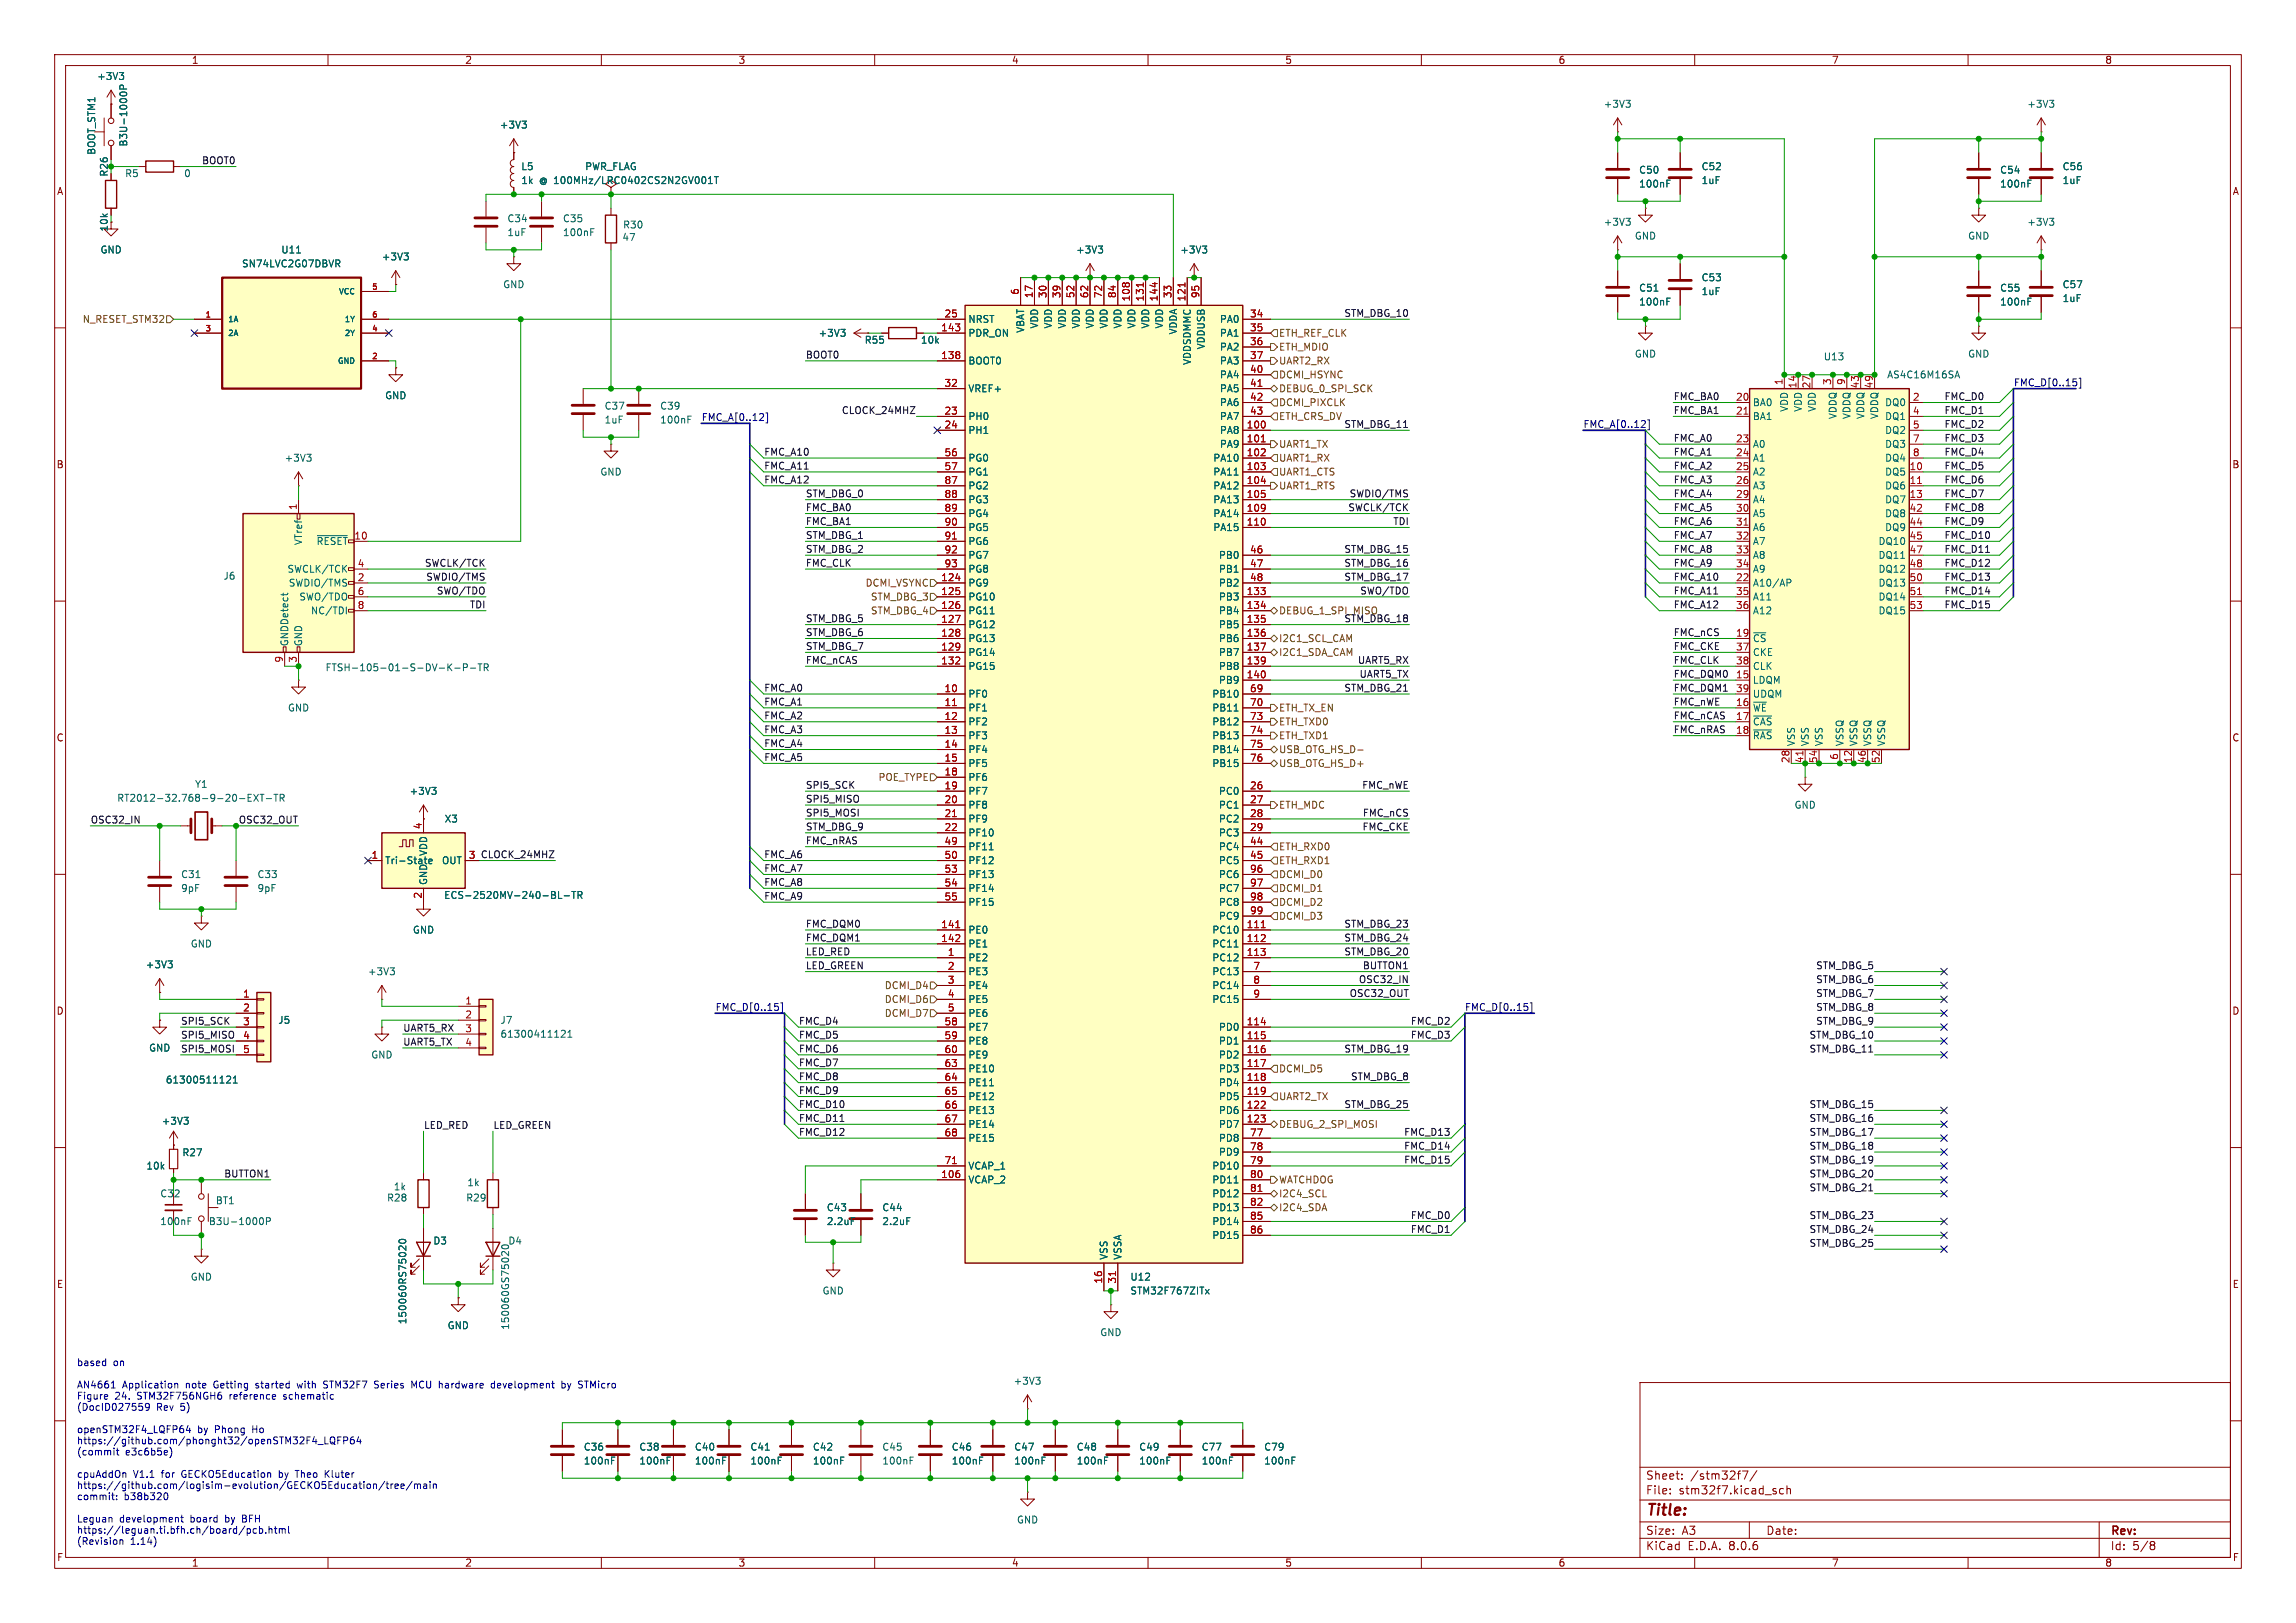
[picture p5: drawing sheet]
<svg xmlns="http://www.w3.org/2000/svg" width="420mm" height="297mm" viewBox="0 0 420 297" stroke-linecap="round" stroke-linejoin="round" font-family="sans-serif">
<defs><g id="words">
<text font-size="2.8" fill="#840000" x="301" y="277.9">Title:</text>
<g font-size="2.1" fill="#840000">
<text x="301" y="273.7">File:</text>
<text x="301" y="271">Sheet:</text>
<text x="307.1" y="273.7">stm32f7.kicad_sch</text>
<text x="309.2" y="271">/stm32f7/</text>
<text x="301" y="281.1">Size:</text>
<text x="307.6" y="281.1">A3</text>
<text x="323" y="281.1">Date:</text>
<text x="386" y="281.3">Rev:</text>
<text x="301" y="283.9">KiCad</text>
<text x="308.7" y="283.9">E.D.A.</text>
<text x="316.3" y="283.9">8.0.6</text>
<text x="386" y="283.9">Id:</text>
<text x="390.1" y="283.9">5/8</text>
</g>
<g font-size="1.8" fill="#840000">
<text x="35" y="11.9">1</text>
<text x="85" y="11.9">2</text>
<text x="135" y="11.9">3</text>
<text x="185" y="11.9">4</text>
<text x="235" y="11.9">5</text>
<text x="285" y="11.9">6</text>
<text x="335" y="11.9">7</text>
<text x="385" y="11.9">8</text>
<text x="10.3" y="35.9">A</text>
<text x="408.3" y="35.9">A</text>
<text x="10.3" y="85.9">B</text>
<text x="408.2" y="85.9">B</text>
<text x="10.3" y="135.9">C</text>
<text x="408.2" y="135.9">C</text>
<text x="10.3" y="185.9">D</text>
<text x="408.2" y="185.9">D</text>
<text x="10.3" y="235.9">E</text>
<text x="408.3" y="235.9">E</text>
<text x="10.3" y="285.9">F</text>
<text x="35" y="286.9">1</text>
<text x="85" y="286.9">2</text>
<text x="135" y="286.9">3</text>
<text x="185" y="286.9">4</text>
<text x="235" y="286.9">5</text>
<text x="285" y="286.9">6</text>
<text x="335" y="286.9">7</text>
<text x="385" y="286.9">8</text>
<text x="408.3" y="285.9">F</text>
</g>
<g font-size="1.8" fill="#006464">
<text x="17.7" y="14.8">+3V3</text>
<text x="91.3" y="23.7">+3V3</text>
<text x="293.3" y="19.9">+3V3</text>
<text x="370.7" y="19.9">+3V3</text>
<text x="17.6" y="28.4" transform="rotate(-90 17.6 28.4)">BOOT_STM1</text>
<text x="23.5" y="26.9" transform="rotate(-90 23.5 26.9)">B3U-1000P</text>
<text x="19.9" y="32.4" transform="rotate(-90 19.9 32.4)">R26</text>
<text x="22.8" y="32.6">R5</text>
<text x="33.6" y="32.6">0</text>
<text x="95.3" y="33.9">1k</text>
<text x="95.3" y="31.3">L5</text>
<text x="98.7" y="33.9">@ 100MHz/LRC0402CS2N2GV001T</text>
<text x="106.9" y="31.3">PWR_FLAG</text>
<text x="299.7" y="32">C50</text>
<text x="299.7" y="34.5">100nF</text>
<text x="311.2" y="31.3">C52</text>
<text x="311.2" y="33.9">1uF</text>
<text x="365.8" y="32">C54</text>
<text x="365.8" y="34.5">100nF</text>
<text x="377.2" y="31.3">C56</text>
<text x="377.2" y="33.9">1uF</text>
<text x="92.7" y="40.9">C34</text>
<text x="102.9" y="40.9">C35</text>
<text x="293.3" y="41.5">+3V3</text>
<text x="370.7" y="41.5">+3V3</text>
<text x="18.3" y="46.6">GND</text>
<text x="19.9" y="42.5" transform="rotate(-90 19.9 42.5)">10k</text>
<text x="51.4" y="46.6">U11</text>
<text x="69.7" y="47.9">+3V3</text>
<text x="92.7" y="43.4">1uF</text>
<text x="102.9" y="43.4">100nF</text>
<text x="113.8" y="44.3">47</text>
<text x="113.9" y="42">R30</text>
<text x="196.7" y="46.6">+3V3</text>
<text x="215.8" y="46.6">+3V3</text>
<text x="299" y="44">GND</text>
<text x="359.9" y="44">GND</text>
<text x="44.2" y="49.1">SN74LVC2G07DBVR</text>
<text x="91.9" y="52.9">GND</text>
<text x="299.7" y="53.6">C51</text>
<text x="311.2" y="51.7">C53</text>
<text x="365.8" y="53.6">C55</text>
<text x="377.2" y="52.9">C57</text>
<text x="177" y="59.3">NRST</text>
<text x="223.1" y="59.3">PA0</text>
<text x="299.7" y="56.1">100nF</text>
<text x="311.2" y="54.2">1uF</text>
<text x="365.8" y="56.1">100nF</text>
<text x="377.2" y="55.5">1uF</text>
<text x="149.6" y="61.8">+3V3</text>
<text x="158.1" y="63.1">R55</text>
<text x="168.4" y="63.1">10k</text>
<text x="177" y="61.8">PDR_ON</text>
<text x="187.6" y="61" transform="rotate(-90 187.6 61)">VBAT</text>
<text x="190.1" y="60.2" transform="rotate(-90 190.1 60.2)">VDD</text>
<text x="192.6" y="60.2" transform="rotate(-90 192.6 60.2)">VDD</text>
<text x="195.2" y="60.2" transform="rotate(-90 195.2 60.2)">VDD</text>
<text x="197.7" y="60.2" transform="rotate(-90 197.7 60.2)">VDD</text>
<text x="200.3" y="60.2" transform="rotate(-90 200.3 60.2)">VDD</text>
<text x="202.8" y="60.2" transform="rotate(-90 202.8 60.2)">VDD</text>
<text x="205.3" y="60.2" transform="rotate(-90 205.3 60.2)">VDD</text>
<text x="207.9" y="60.2" transform="rotate(-90 207.9 60.2)">VDD</text>
<text x="210.4" y="60.2" transform="rotate(-90 210.4 60.2)">VDD</text>
<text x="213" y="60.2" transform="rotate(-90 213 60.2)">VDD</text>
<text x="215.5" y="61.3" transform="rotate(-90 215.5 61.3)">VDDA</text>
<text x="220.6" y="64" transform="rotate(-90 220.6 64)">VDDUSB</text>
<text x="223.1" y="61.8">PA1</text>
<text x="223.1" y="64.4">PA2</text>
<text x="299" y="65.6">GND</text>
<text x="359.9" y="65.6">GND</text>
<text x="177" y="66.9">BOOT0</text>
<text x="177" y="72">VREF+</text>
<text x="218" y="66.9" transform="rotate(-90 218 66.9)">VDDSDMMC</text>
<text x="223.1" y="66.9">PA3</text>
<text x="223.1" y="69.4">PA4</text>
<text x="223.1" y="72">PA5</text>
<text x="333.5" y="66.1">U13</text>
<text x="345.1" y="69.4">AS4C16M16SA</text>
<text x="70.4" y="73.3">GND</text>
<text x="110.5" y="77.7">1uF</text>
<text x="110.5" y="75.2">C37</text>
<text x="120.7" y="77.7">100nF</text>
<text x="120.7" y="75.2">C39</text>
<text x="177" y="77.1">PH0</text>
<text x="223.1" y="74.5">PA6</text>
<text x="223.1" y="77.1">PA7</text>
<text x="320.5" y="74.5">BA0</text>
<text x="320.5" y="77.1">BA1</text>
<text x="327.3" y="75.5" transform="rotate(-90 327.3 75.5)">VDD</text>
<text x="329.8" y="75.5" transform="rotate(-90 329.8 75.5)">VDD</text>
<text x="332.3" y="75.5" transform="rotate(-90 332.3 75.5)">VDD</text>
<text x="336.1" y="76.8" transform="rotate(-90 336.1 76.8)">VDDQ</text>
<text x="338.7" y="76.8" transform="rotate(-90 338.7 76.8)">VDDQ</text>
<text x="341.2" y="76.8" transform="rotate(-90 341.2 76.8)">VDDQ</text>
<text x="343.8" y="76.8" transform="rotate(-90 343.8 76.8)">VDDQ</text>
<text x="344.7" y="74.5">DQ0</text>
<text x="344.7" y="77.1">DQ1</text>
<text x="177" y="79.6">PH1</text>
<text x="223.1" y="79.6">PA8</text>
<text x="223.1" y="82.1">PA9</text>
<text x="320.5" y="82.1">A0</text>
<text x="344.7" y="79.6">DQ2</text>
<text x="344.7" y="82.1">DQ3</text>
<text x="52" y="84.7">+3V3</text>
<text x="109.7" y="87.2">GND</text>
<text x="177" y="84.7">PG0</text>
<text x="177" y="87.2">PG1</text>
<text x="177" y="89.8">PG2</text>
<text x="221.8" y="84.7">PA10</text>
<text x="221.8" y="87.2">PA11</text>
<text x="221.8" y="89.8">PA12</text>
<text x="320.5" y="84.7">A1</text>
<text x="320.5" y="87.2">A2</text>
<text x="320.5" y="89.8">A3</text>
<text x="344.7" y="87.2">DQ5</text>
<text x="344.7" y="89.8">DQ6</text>
<text x="344.7" y="84.7">DQ4</text>
<text x="177" y="92.3">PG3</text>
<text x="177" y="94.8">PG4</text>
<text x="221.8" y="92.3">PA13</text>
<text x="221.8" y="94.8">PA14</text>
<text x="320.5" y="92.3">A4</text>
<text x="320.5" y="94.8">A5</text>
<text x="344.7" y="92.3">DQ7</text>
<text x="344.7" y="94.8">DQ8</text>
<text x="55.5" y="99.9" transform="rotate(-90 55.5 99.9)">VTref</text>
<text x="57.8" y="99.9">~{RESET}</text>
<text x="177" y="97.4">PG5</text>
<text x="177" y="99.9">PG6</text>
<text x="221.8" y="97.4">PA15</text>
<text x="320.5" y="97.4">A6</text>
<text x="320.5" y="99.9">A7</text>
<text x="343.5" y="99.9">DQ10</text>
<text x="344.7" y="97.4">DQ9</text>
<text x="40.8" y="106.3">J6</text>
<text x="52.5" y="105">SWCLK/TCK</text>
<text x="52.7" y="107.5">SWDIO/TMS</text>
<text x="177" y="107.5">PG9</text>
<text x="177" y="102.5">PG7</text>
<text x="177" y="105">PG8</text>
<text x="222.9" y="102.5">PB0</text>
<text x="222.9" y="105">PB1</text>
<text x="222.9" y="107.5">PB2</text>
<text x="320.5" y="107.5">A10/AP</text>
<text x="320.5" y="102.5">A8</text>
<text x="320.5" y="105">A9</text>
<text x="343.5" y="102.5">DQ11</text>
<text x="343.5" y="105">DQ12</text>
<text x="343.5" y="107.5">DQ13</text>
<text x="54.7" y="110.1">SWO/TDO</text>
<text x="56.8" y="112.6">NC/TDI</text>
<text x="177" y="110.1">PG10</text>
<text x="177" y="112.6">PG11</text>
<text x="222.9" y="110.1">PB3</text>
<text x="222.9" y="112.6">PB4</text>
<text x="320.5" y="110.1">A11</text>
<text x="320.5" y="112.6">A12</text>
<text x="343.5" y="110.1">DQ14</text>
<text x="343.5" y="112.6">DQ15</text>
<text x="52.9" y="118.4" transform="rotate(-90 52.9 118.4)">GNDDetect</text>
<text x="55.5" y="118.4" transform="rotate(-90 55.5 118.4)">GND</text>
<text x="177" y="115.2">PG12</text>
<text x="177" y="117.7">PG13</text>
<text x="222.9" y="115.2">PB5</text>
<text x="222.9" y="117.7">PB6</text>
<text x="320.5" y="117.7">~{CS}</text>
<text x="59.5" y="123">FTSH-105-01-S-DV-K-P-TR</text>
<text x="177" y="120.2">PG14</text>
<text x="177" y="122.8">PG15</text>
<text x="222.9" y="120.2">PB7</text>
<text x="222.9" y="122.8">PB8</text>
<text x="222.9" y="125.3">PB9</text>
<text x="320.5" y="125.3">LDQM</text>
<text x="320.5" y="120.2">CKE</text>
<text x="320.5" y="122.8">CLK</text>
<text x="52.6" y="130.4">GND</text>
<text x="177" y="127.9">PF0</text>
<text x="177" y="130.4">PF1</text>
<text x="221.7" y="127.9">PB10</text>
<text x="221.7" y="130.4">PB11</text>
<text x="320.5" y="130.4">~{WE}</text>
<text x="320.5" y="127.9">UDQM</text>
<text x="177" y="132.9">PF2</text>
<text x="177" y="135.5">PF3</text>
<text x="221.7" y="132.9">PB12</text>
<text x="221.7" y="135.5">PB13</text>
<text x="320.5" y="132.9">~{CAS}</text>
<text x="320.5" y="135.5">~{RAS}</text>
<text x="328.5" y="136.7" transform="rotate(-90 328.5 136.7)">VSS</text>
<text x="331.1" y="136.7" transform="rotate(-90 331.1 136.7)">VSS</text>
<text x="333.6" y="136.7" transform="rotate(-90 333.6 136.7)">VSS</text>
<text x="337.4" y="136.7" transform="rotate(-90 337.4 136.7)">VSSQ</text>
<text x="340" y="136.7" transform="rotate(-90 340 136.7)">VSSQ</text>
<text x="342.5" y="136.7" transform="rotate(-90 342.5 136.7)">VSSQ</text>
<text x="345" y="136.7" transform="rotate(-90 345 136.7)">VSSQ</text>
<text x="177" y="138">PF4</text>
<text x="177" y="140.6">PF5</text>
<text x="177" y="143.1">PF6</text>
<text x="221.7" y="138">PB14</text>
<text x="221.7" y="140.6">PB15</text>
<text x="21.3" y="146.9">RT2012-32.768-9-20-EXT-TR</text>
<text x="35.6" y="144.4">Y1</text>
<text x="74.8" y="145.6">+3V3</text>
<text x="177" y="145.6">PF7</text>
<text x="177" y="148.2">PF8</text>
<text x="222.9" y="145.6">PC0</text>
<text x="222.9" y="148.2">PC1</text>
<text x="328.2" y="148.2">GND</text>
<text x="81.2" y="150.7">X3</text>
<text x="177" y="150.7">PF9</text>
<text x="177" y="153.3">PF10</text>
<text x="177" y="155.8">PF11</text>
<text x="222.9" y="150.7">PC2</text>
<text x="222.9" y="153.3">PC3</text>
<text x="222.9" y="155.8">PC4</text>
<text x="33" y="160.9">C31</text>
<text x="47" y="160.9">C33</text>
<text x="70.4" y="158.3">Tri-State</text>
<text x="78.3" y="156.7" transform="rotate(-90 78.3 156.7)">VDD</text>
<text x="80.8" y="158.3">OUT</text>
<text x="177" y="158.3">PF12</text>
<text x="177" y="160.9">PF13</text>
<text x="222.9" y="158.3">PC5</text>
<text x="222.9" y="160.9">PC6</text>
<text x="33" y="163.4">9pF</text>
<text x="47" y="163.4">9pF</text>
<text x="78.3" y="162.1" transform="rotate(-90 78.3 162.1)">GND</text>
<text x="81.1" y="164.7">ECS-2520MV-240-BL-TR</text>
<text x="177" y="163.4">PF14</text>
<text x="177" y="166">PF15</text>
<text x="222.9" y="163.4">PC7</text>
<text x="222.9" y="166">PC8</text>
<text x="34.8" y="173.6">GND</text>
<text x="75.4" y="171">GND</text>
<text x="177" y="171">PE0</text>
<text x="177" y="173.6">PE1</text>
<text x="221.7" y="171">PC10</text>
<text x="221.7" y="173.6">PC11</text>
<text x="222.9" y="168.5">PC9</text>
<text x="26.6" y="177.4">+3V3</text>
<text x="67.2" y="178.7">+3V3</text>
<text x="177" y="176.1">PE2</text>
<text x="177" y="178.7">PE3</text>
<text x="221.7" y="176.1">PC12</text>
<text x="221.7" y="178.7">PC13</text>
<text x="177" y="181.2">PE4</text>
<text x="177" y="183.7">PE5</text>
<text x="221.7" y="181.2">PC14</text>
<text x="221.7" y="183.7">PC15</text>
<text x="50.8" y="187.6">J5</text>
<text x="91.4" y="187.6">J7</text>
<text x="91.4" y="190.1">61300411121</text>
<text x="177" y="186.3">PE6</text>
<text x="177" y="188.8">PE7</text>
<text x="177" y="191.4">PE8</text>
<text x="222.9" y="188.8">PD0</text>
<text x="222.9" y="191.4">PD1</text>
<text x="27.2" y="192.6">GND</text>
<text x="67.8" y="193.9">GND</text>
<text x="177" y="193.9">PE9</text>
<text x="177" y="196.4">PE10</text>
<text x="222.9" y="193.9">PD2</text>
<text x="222.9" y="196.4">PD3</text>
<text x="30.2" y="198.5">61300511121</text>
<text x="177" y="199">PE11</text>
<text x="177" y="201.5">PE12</text>
<text x="222.9" y="199">PD4</text>
<text x="222.9" y="201.5">PD5</text>
<text x="29.5" y="206">+3V3</text>
<text x="177" y="204.1">PE13</text>
<text x="177" y="206.6">PE14</text>
<text x="177" y="209.1">PE15</text>
<text x="222.9" y="204.1">PD6</text>
<text x="222.9" y="206.6">PD7</text>
<text x="222.9" y="209.1">PD8</text>
<text x="26.7" y="214.2">10k</text>
<text x="33.3" y="211.8">R27</text>
<text x="177" y="214.2">VCAP_1</text>
<text x="221.7" y="214.2">PD10</text>
<text x="222.9" y="211.7">PD9</text>
<text x="29.2" y="219.3">C32</text>
<text x="39.4" y="220.6">BT1</text>
<text x="70.7" y="220.1">R28</text>
<text x="71.9" y="218">1k</text>
<text x="85.2" y="220.1">R29</text>
<text x="85.4" y="217.3">1k</text>
<text x="151.1" y="221.8">C43</text>
<text x="161.3" y="221.8">C44</text>
<text x="177" y="216.8">VCAP_2</text>
<text x="221.7" y="216.8">PD11</text>
<text x="221.7" y="219.3">PD12</text>
<text x="221.7" y="221.8">PD13</text>
<text x="29.2" y="224.4">100nF</text>
<text x="38.1" y="224.4">B3U-1000P</text>
<text x="79.2" y="227.9">D3</text>
<text x="92.9" y="227.9">D4</text>
<text x="151.1" y="224.4">2.2uF</text>
<text x="161.3" y="224.4">2.2uF</text>
<text x="221.7" y="224.4">PD14</text>
<text x="221.7" y="226.9">PD15</text>
<text x="202.8" y="230.6" transform="rotate(-90 202.8 230.6)">VSS</text>
<text x="205.3" y="230.6" transform="rotate(-90 205.3 230.6)">VSSA</text>
<text x="34.8" y="234.5">GND</text>
<text x="150.4" y="237.1">GND</text>
<text x="206.7" y="234.5">U12</text>
<text x="206.7" y="237.1">STM32F767ZITx</text>
<text x="74.5" y="242.4" transform="rotate(-90 74.5 242.4)">150060RS75020</text>
<text x="81.8" y="243.4">GND</text>
<text x="93.3" y="243.5" transform="rotate(-90 93.3 243.5)">150060GS75020</text>
<text x="201.2" y="244.7">GND</text>
<text x="185.3" y="253.6">+3V3</text>
<text x="106.7" y="268.2">100nF</text>
<text x="106.7" y="265.7">C36</text>
<text x="116.8" y="268.2">100nF</text>
<text x="116.8" y="265.7">C38</text>
<text x="127" y="268.2">100nF</text>
<text x="127" y="265.7">C40</text>
<text x="137.2" y="268.2">100nF</text>
<text x="137.2" y="265.7">C41</text>
<text x="148.6" y="268.2">100nF</text>
<text x="148.6" y="265.7">C42</text>
<text x="161.3" y="268.2">100nF</text>
<text x="161.3" y="265.7">C45</text>
<text x="174" y="268.2">100nF</text>
<text x="174" y="265.7">C46</text>
<text x="185.4" y="268.2">100nF</text>
<text x="185.4" y="265.7">C47</text>
<text x="196.9" y="268.2">100nF</text>
<text x="196.9" y="265.7">C48</text>
<text x="208.3" y="268.2">100nF</text>
<text x="208.3" y="265.7">C49</text>
<text x="219.7" y="268.2">100nF</text>
<text x="219.7" y="265.7">C77</text>
<text x="231.1" y="268.2">100nF</text>
<text x="231.1" y="265.7">C79</text>
<text x="185.9" y="279">GND</text>
</g>
<g font-size="1.8" fill="#0f0f0f">
<text x="36.9" y="30.1">BOOT0</text>
<text x="245.8" y="58.1">STM_DBG_10</text>
<text x="147.3" y="65.7">BOOT0</text>
<text x="153.9" y="75.9">CLOCK_24MHZ</text>
<text x="306.1" y="75.9">FMC_BA1</text>
<text x="306.1" y="73.3">FMC_BA0</text>
<text x="355.6" y="75.9">FMC_D1</text>
<text x="355.6" y="73.3">FMC_D0</text>
<text x="139.7" y="83.5">FMC_A10</text>
<text x="245.8" y="78.4">STM_DBG_11</text>
<text x="306.1" y="80.9">FMC_A0</text>
<text x="306.1" y="83.5">FMC_A1</text>
<text x="355.6" y="78.4">FMC_D2</text>
<text x="355.6" y="83.5">FMC_D4</text>
<text x="355.6" y="80.9">FMC_D3</text>
<text x="139.7" y="88.6">FMC_A12</text>
<text x="139.7" y="86">FMC_A11</text>
<text x="306.1" y="86">FMC_A2</text>
<text x="306.1" y="88.6">FMC_A3</text>
<text x="355.6" y="88.6">FMC_D6</text>
<text x="355.6" y="86">FMC_D5</text>
<text x="147.3" y="91.1">STM_DBG_0</text>
<text x="147.3" y="93.6">FMC_BA0</text>
<text x="246.5" y="93.6">SWCLK/TCK</text>
<text x="246.8" y="91.1">SWDIO/TMS</text>
<text x="306.1" y="93.6">FMC_A5</text>
<text x="306.1" y="91.1">FMC_A4</text>
<text x="355.6" y="93.6">FMC_D8</text>
<text x="355.6" y="91.1">FMC_D7</text>
<text x="147.3" y="96.2">FMC_BA1</text>
<text x="147.3" y="98.7">STM_DBG_1</text>
<text x="147.3" y="101.3">STM_DBG_2</text>
<text x="245.8" y="101.3">STM_DBG_15</text>
<text x="254.8" y="96.2">TDI</text>
<text x="306.1" y="101.3">FMC_A8</text>
<text x="306.1" y="96.2">FMC_A6</text>
<text x="306.1" y="98.7">FMC_A7</text>
<text x="355.6" y="98.7">FMC_D10</text>
<text x="355.6" y="96.2">FMC_D9</text>
<text x="355.6" y="101.3">FMC_D11</text>
<text x="77.6" y="103.8">SWCLK/TCK</text>
<text x="77.9" y="106.3">SWDIO/TMS</text>
<text x="147.3" y="103.8">FMC_CLK</text>
<text x="245.8" y="106.3">STM_DBG_17</text>
<text x="245.8" y="103.8">STM_DBG_16</text>
<text x="306.1" y="103.8">FMC_A9</text>
<text x="306.1" y="106.3">FMC_A10</text>
<text x="355.6" y="103.8">FMC_D12</text>
<text x="355.6" y="106.3">FMC_D13</text>
<text x="79.8" y="108.9">SWO/TDO</text>
<text x="85.9" y="111.4">TDI</text>
<text x="147.3" y="114">STM_DBG_5</text>
<text x="245.8" y="114">STM_DBG_18</text>
<text x="248.7" y="108.9">SWO/TDO</text>
<text x="306.1" y="111.4">FMC_A12</text>
<text x="306.1" y="108.9">FMC_A11</text>
<text x="355.6" y="111.4">FMC_D15</text>
<text x="355.6" y="108.9">FMC_D14</text>
<text x="147.3" y="119">STM_DBG_7</text>
<text x="147.3" y="116.5">STM_DBG_6</text>
<text x="306.1" y="119">FMC_CKE</text>
<text x="306.1" y="116.5">FMC_nCS</text>
<text x="147.3" y="121.6">FMC_nCAS</text>
<text x="248.3" y="121.6">UART5_RX</text>
<text x="248.6" y="124.1">UART5_TX</text>
<text x="306.1" y="121.6">FMC_CLK</text>
<text x="306.1" y="124.1">FMC_DQM0</text>
<text x="139.7" y="129.2">FMC_A1</text>
<text x="139.7" y="131.7">FMC_A2</text>
<text x="139.7" y="126.7">FMC_A0</text>
<text x="245.8" y="126.7">STM_DBG_21</text>
<text x="306.1" y="129.2">FMC_nWE</text>
<text x="306.1" y="131.7">FMC_nCAS</text>
<text x="306.1" y="126.7">FMC_DQM1</text>
<text x="139.7" y="136.8">FMC_A4</text>
<text x="139.7" y="134.3">FMC_A3</text>
<text x="306.1" y="134.3">FMC_nRAS</text>
<text x="139.7" y="139.4">FMC_A5</text>
<text x="147.3" y="147">SPI5_MISO</text>
<text x="147.3" y="144.4">SPI5_SCK</text>
<text x="147.3" y="149.5">SPI5_MOSI</text>
<text x="249.1" y="144.4">FMC_nWE</text>
<text x="249.2" y="149.5">FMC_nCS</text>
<text x="16.5" y="150.8">OSC32_IN</text>
<text x="43.6" y="150.8">OSC32_OUT</text>
<text x="147.3" y="154.6">FMC_nRAS</text>
<text x="147.3" y="152.1">STM_DBG_9</text>
<text x="249.1" y="152.1">FMC_CKE</text>
<text x="85.7" y="157.2">3 CLOCK_24MHZ</text>
<text x="139.7" y="157.1">FMC_A6</text>
<text x="139.7" y="159.7">FMC_A7</text>
<text x="139.7" y="164.8">FMC_A9</text>
<text x="139.7" y="162.2">FMC_A8</text>
<text x="147.3" y="169.8">FMC_DQM0</text>
<text x="147.3" y="172.4">FMC_DQM1</text>
<text x="245.8" y="169.8">STM_DBG_23</text>
<text x="245.8" y="172.4">STM_DBG_24</text>
<text x="147.3" y="174.9">LED_RED</text>
<text x="147.3" y="177.5">LED_GREEN</text>
<text x="245.8" y="174.9">STM_DBG_20</text>
<text x="248.5" y="180">OSC32_IN</text>
<text x="249.2" y="177.5">BUTTON1</text>
<text x="332.1" y="177.5">STM_DBG_5</text>
<text x="332.1" y="180">STM_DBG_6</text>
<text x="246.8" y="182.5">OSC32_OUT</text>
<text x="332.1" y="185.1">STM_DBG_8</text>
<text x="332.1" y="182.5">STM_DBG_7</text>
<text x="33" y="187.6">SPI5_SCK</text>
<text x="33" y="190.2">SPI5_MISO</text>
<text x="73.7" y="191.4">UART5_TX</text>
<text x="73.7" y="188.9">UART5_RX</text>
<text x="146" y="190.2">FMC_D5</text>
<text x="146" y="187.6">FMC_D4</text>
<text x="258" y="190.2">FMC_D3</text>
<text x="258" y="187.6">FMC_D2</text>
<text x="330.9" y="190.2">STM_DBG_10</text>
<text x="332.1" y="187.6">STM_DBG_9</text>
<text x="33" y="192.7">SPI5_MOSI</text>
<text x="146" y="192.7">FMC_D6</text>
<text x="146" y="197.8">FMC_D8</text>
<text x="146" y="195.2">FMC_D7</text>
<text x="245.8" y="192.7">STM_DBG_19</text>
<text x="247" y="197.8">STM_DBG_8</text>
<text x="330.9" y="192.7">STM_DBG_11</text>
<text x="146" y="200.3">FMC_D9</text>
<text x="146" y="202.9">FMC_D10</text>
<text x="245.8" y="202.9">STM_DBG_25</text>
<text x="330.9" y="202.9">STM_DBG_15</text>
<text x="77.5" y="206.7">LED_RED</text>
<text x="90.2" y="206.7">LED_GREEN</text>
<text x="146" y="207.9">FMC_D12</text>
<text x="146" y="205.4">FMC_D11</text>
<text x="256.8" y="207.9">FMC_D13</text>
<text x="330.9" y="205.4">STM_DBG_16</text>
<text x="330.9" y="207.9">STM_DBG_17</text>
<text x="40.9" y="215.6">BUTTON1</text>
<text x="256.8" y="210.5">FMC_D14</text>
<text x="256.8" y="213">FMC_D15</text>
<text x="330.9" y="210.5">STM_DBG_18</text>
<text x="330.9" y="213">STM_DBG_19</text>
<text x="330.9" y="215.6">STM_DBG_20</text>
<text x="330.9" y="218.1">STM_DBG_21</text>
<text x="258" y="225.7">FMC_D1</text>
<text x="258" y="223.2">FMC_D0</text>
<text x="330.9" y="225.7">STM_DBG_24</text>
<text x="330.9" y="223.2">STM_DBG_23</text>
<text x="330.9" y="228.3">STM_DBG_25</text>
</g>
<g font-size="1.8" fill="#725600">
<text x="15" y="59.3">N_RESET_STM32</text>
<text x="233.9" y="64.4">ETH_MDIO</text>
<text x="233.9" y="61.8">ETH_REF_CLK</text>
<text x="233.9" y="66.9">UART2_RX</text>
<text x="233.9" y="69.4">DCMI_HSYNC</text>
<text x="233.9" y="72">DEBUG_0_SPI_SCK</text>
<text x="233.9" y="77.1">ETH_CRS_DV</text>
<text x="233.9" y="74.5">DCMI_PIXCLK</text>
<text x="233.9" y="82.1">UART1_TX</text>
<text x="233.9" y="87.2">UART1_CTS</text>
<text x="233.9" y="89.8">UART1_RTS</text>
<text x="233.9" y="84.7">UART1_RX</text>
<text x="158.2" y="107.5">DCMI_VSYNC</text>
<text x="159.2" y="110.1">STM_DBG_3</text>
<text x="159.2" y="112.6">STM_DBG_4</text>
<text x="233.9" y="112.6">DEBUG_1_SPI_MISO</text>
<text x="233.9" y="117.7">I2C1_SCL_CAM</text>
<text x="233.9" y="120.2">I2C1_SDA_CAM</text>
<text x="233.9" y="130.4">ETH_TX_EN</text>
<text x="233.9" y="132.9">ETH_TXD0</text>
<text x="233.9" y="135.5">ETH_TXD1</text>
<text x="160.6" y="143.1">POE_TYPE</text>
<text x="233.9" y="138">USB_OTG_HS_D-</text>
<text x="233.9" y="140.6">USB_OTG_HS_D+</text>
<text x="233.9" y="148.2">ETH_MDC</text>
<text x="233.9" y="155.8">ETH_RXD0</text>
<text x="233.9" y="158.3">ETH_RXD1</text>
<text x="233.9" y="160.9">DCMI_D0</text>
<text x="233.9" y="166">DCMI_D2</text>
<text x="233.9" y="163.4">DCMI_D1</text>
<text x="233.9" y="168.5">DCMI_D3</text>
<text x="161.7" y="181.2">DCMI_D4</text>
<text x="161.7" y="183.7">DCMI_D6</text>
<text x="161.7" y="186.3">DCMI_D7</text>
<text x="233.9" y="196.4">DCMI_D5</text>
<text x="233.9" y="201.5">UART2_TX</text>
<text x="233.9" y="206.6">DEBUG_2_SPI_MOSI</text>
<text x="233.9" y="221.8">I2C4_SDA</text>
<text x="233.9" y="219.3">I2C4_SCL</text>
<text x="233.9" y="216.8">WATCHDOG</text>
</g>
<g font-size="1.8" fill="#a90000">
<text x="172.7" y="58.2">25</text>
<text x="186.4" y="54" transform="rotate(-90 186.4 54)">6</text>
<text x="189" y="54.7" transform="rotate(-90 189 54.7)">17</text>
<text x="191.5" y="54.7" transform="rotate(-90 191.5 54.7)">30</text>
<text x="194.1" y="54.7" transform="rotate(-90 194.1 54.7)">39</text>
<text x="196.6" y="54.7" transform="rotate(-90 196.6 54.7)">52</text>
<text x="199.1" y="54.7" transform="rotate(-90 199.1 54.7)">62</text>
<text x="201.7" y="54.7" transform="rotate(-90 201.7 54.7)">72</text>
<text x="204.2" y="54.7" transform="rotate(-90 204.2 54.7)">84</text>
<text x="206.8" y="55.3" transform="rotate(-90 206.8 55.3)">108</text>
<text x="209.3" y="55.3" transform="rotate(-90 209.3 55.3)">131</text>
<text x="211.8" y="55.3" transform="rotate(-90 211.8 55.3)">144</text>
<text x="214.4" y="54.7" transform="rotate(-90 214.4 54.7)">33</text>
<text x="216.9" y="55.3" transform="rotate(-90 216.9 55.3)">121</text>
<text x="219.5" y="54.7" transform="rotate(-90 219.5 54.7)">95</text>
<text x="228.6" y="58.2">34</text>
<text x="172.1" y="65.8">138</text>
<text x="172.1" y="60.7">143</text>
<text x="228.6" y="60.7">35</text>
<text x="228.6" y="63.2">36</text>
<text x="228.6" y="65.8">37</text>
<text x="172.7" y="70.9">32</text>
<text x="228.6" y="68.3">40</text>
<text x="228.6" y="70.9">41</text>
<text x="326.1" y="70.6" transform="rotate(-90 326.1 70.6)">1</text>
<text x="328.7" y="71.2" transform="rotate(-90 328.7 71.2)">14</text>
<text x="331.2" y="71.2" transform="rotate(-90 331.2 71.2)">27</text>
<text x="335" y="70.6" transform="rotate(-90 335 70.6)">3</text>
<text x="337.6" y="70.6" transform="rotate(-90 337.6 70.6)">9</text>
<text x="340.1" y="71.2" transform="rotate(-90 340.1 71.2)">43</text>
<text x="342.6" y="71.2" transform="rotate(-90 342.6 71.2)">49</text>
<text x="172.7" y="75.9">23</text>
<text x="228.6" y="73.4">42</text>
<text x="228.6" y="75.9">43</text>
<text x="317.5" y="73.4">20</text>
<text x="317.5" y="75.9">21</text>
<text x="349.8" y="73.4">2</text>
<text x="349.8" y="75.9">4</text>
<text x="172.7" y="78.5">24</text>
<text x="172.7" y="83.6">56</text>
<text x="228" y="78.5">100</text>
<text x="228" y="81">101</text>
<text x="228" y="83.6">102</text>
<text x="317.5" y="81">23</text>
<text x="317.5" y="83.6">24</text>
<text x="349.8" y="78.5">5</text>
<text x="349.8" y="81">7</text>
<text x="349.8" y="83.6">8</text>
<text x="172.7" y="86.1">57</text>
<text x="172.7" y="88.6">87</text>
<text x="228" y="86.1">103</text>
<text x="228" y="88.6">104</text>
<text x="317.5" y="86.1">25</text>
<text x="317.5" y="88.6">26</text>
<text x="349.2" y="86.1">10</text>
<text x="349.2" y="88.6">11</text>
<text x="54.4" y="93.4" transform="rotate(-90 54.4 93.4)">1</text>
<text x="172.7" y="91.2">88</text>
<text x="172.7" y="93.7">89</text>
<text x="228" y="91.2">105</text>
<text x="228" y="93.7">109</text>
<text x="317.5" y="91.2">29</text>
<text x="317.5" y="93.7">30</text>
<text x="349.2" y="91.2">13</text>
<text x="349.2" y="93.7">42</text>
<text x="64.7" y="98.8">10</text>
<text x="172.7" y="96.3">90</text>
<text x="172.7" y="98.8">91</text>
<text x="172.7" y="101.3">92</text>
<text x="228" y="96.3">110</text>
<text x="228.6" y="101.3">46</text>
<text x="317.5" y="96.3">31</text>
<text x="317.5" y="98.8">32</text>
<text x="317.5" y="101.3">33</text>
<text x="349.2" y="96.3">44</text>
<text x="349.2" y="98.8">45</text>
<text x="349.2" y="101.3">47</text>
<text x="65.3" y="106.4">2</text>
<text x="65.3" y="103.9">4</text>
<text x="172.1" y="106.4">124</text>
<text x="172.7" y="103.9">93</text>
<text x="228.6" y="103.9">47</text>
<text x="228.6" y="106.4">48</text>
<text x="317.5" y="106.4">22</text>
<text x="317.5" y="103.9">34</text>
<text x="349.2" y="103.9">48</text>
<text x="349.2" y="106.4">50</text>
<text x="65.3" y="109">6</text>
<text x="65.3" y="111.5">8</text>
<text x="172.1" y="109">125</text>
<text x="172.1" y="111.5">126</text>
<text x="228" y="109">133</text>
<text x="228" y="111.5">134</text>
<text x="317.5" y="109">35</text>
<text x="317.5" y="111.5">36</text>
<text x="349.2" y="109">51</text>
<text x="349.2" y="111.5">53</text>
<text x="172.1" y="114">127</text>
<text x="172.1" y="116.6">128</text>
<text x="172.1" y="119.1">129</text>
<text x="228" y="114">135</text>
<text x="228" y="116.6">136</text>
<text x="228" y="119.1">137</text>
<text x="317.5" y="116.6">19</text>
<text x="317.5" y="119.1">37</text>
<text x="51.8" y="121.4" transform="rotate(-90 51.8 121.4)">9</text>
<text x="54.4" y="121.4" transform="rotate(-90 54.4 121.4)">3</text>
<text x="172.1" y="121.7">132</text>
<text x="228" y="121.7">139</text>
<text x="228" y="124.2">140</text>
<text x="317.5" y="124.2">15</text>
<text x="317.5" y="121.7">38</text>
<text x="172.7" y="126.7">10</text>
<text x="172.7" y="129.3">11</text>
<text x="172.7" y="131.8">12</text>
<text x="228.6" y="126.7">69</text>
<text x="228.6" y="129.3">70</text>
<text x="228.6" y="131.8">73</text>
<text x="317.5" y="129.3">16</text>
<text x="317.5" y="131.8">17</text>
<text x="317.5" y="126.7">39</text>
<text x="172.7" y="134.4">13</text>
<text x="172.7" y="136.9">14</text>
<text x="228.6" y="134.4">74</text>
<text x="228.6" y="136.9">75</text>
<text x="317.5" y="134.4">18</text>
<text x="172.7" y="139.4">15</text>
<text x="172.7" y="142">18</text>
<text x="228.6" y="139.4">76</text>
<text x="327.4" y="139.7" transform="rotate(-90 327.4 139.7)">28</text>
<text x="329.9" y="139.7" transform="rotate(-90 329.9 139.7)">41</text>
<text x="332.5" y="139.7" transform="rotate(-90 332.5 139.7)">54</text>
<text x="336.3" y="139.1" transform="rotate(-90 336.3 139.1)">6</text>
<text x="338.8" y="139.7" transform="rotate(-90 338.8 139.7)">12</text>
<text x="341.4" y="139.7" transform="rotate(-90 341.4 139.7)">46</text>
<text x="343.9" y="139.7" transform="rotate(-90 343.9 139.7)">52</text>
<text x="172.7" y="144.5">19</text>
<text x="172.7" y="147.1">20</text>
<text x="172.7" y="149.6">21</text>
<text x="228.6" y="144.5">26</text>
<text x="228.6" y="147.1">27</text>
<text x="228.6" y="149.6">28</text>
<text x="77.2" y="151.8" transform="rotate(-90 77.2 151.8)">4</text>
<text x="172.7" y="152.1">22</text>
<text x="172.7" y="154.7">49</text>
<text x="228.6" y="152.1">29</text>
<text x="228.6" y="154.7">44</text>
<text x="67.9" y="157.2">1</text>
<text x="85.7" y="157.2">3</text>
<text x="172.7" y="157.2">50</text>
<text x="172.7" y="159.8">53</text>
<text x="228.6" y="157.2">45</text>
<text x="228.6" y="159.8">96</text>
<text x="77.2" y="164.5" transform="rotate(-90 77.2 164.5)">2</text>
<text x="172.7" y="162.3">54</text>
<text x="172.7" y="164.8">55</text>
<text x="228.6" y="162.3">97</text>
<text x="228.6" y="164.8">98</text>
<text x="228.6" y="167.4">99</text>
<text x="172.1" y="169.9">141</text>
<text x="172.1" y="172.5">142</text>
<text x="228" y="169.9">111</text>
<text x="228" y="172.5">112</text>
<text x="173.3" y="175">1</text>
<text x="173.3" y="177.5">2</text>
<text x="228" y="175">113</text>
<text x="229.2" y="177.5">7</text>
<text x="44.4" y="182.6">1</text>
<text x="44.4" y="185.2">2</text>
<text x="85" y="183.9">1</text>
<text x="173.3" y="180.1">3</text>
<text x="173.3" y="182.6">4</text>
<text x="173.3" y="185.2">5</text>
<text x="229.2" y="180.1">8</text>
<text x="229.2" y="182.6">9</text>
<text x="44.4" y="187.7">3</text>
<text x="44.4" y="190.2">4</text>
<text x="85" y="186.4">2</text>
<text x="85" y="189">3</text>
<text x="85" y="191.5">4</text>
<text x="172.7" y="187.7">58</text>
<text x="172.7" y="190.2">59</text>
<text x="228" y="187.7">114</text>
<text x="228" y="190.2">115</text>
<text x="44.4" y="192.8">5</text>
<text x="172.7" y="192.8">60</text>
<text x="172.7" y="195.3">63</text>
<text x="172.7" y="197.9">64</text>
<text x="228" y="192.8">116</text>
<text x="228" y="195.3">117</text>
<text x="228" y="197.9">118</text>
<text x="172.7" y="200.4">65</text>
<text x="172.7" y="202.9">66</text>
<text x="228" y="200.4">119</text>
<text x="228" y="202.9">122</text>
<text x="172.7" y="205.5">67</text>
<text x="172.7" y="208">68</text>
<text x="228" y="205.5">123</text>
<text x="228.6" y="208">77</text>
<text x="172.1" y="215.6">106</text>
<text x="172.7" y="213.1">71</text>
<text x="228.6" y="210.6">78</text>
<text x="228.6" y="213.1">79</text>
<text x="228.6" y="215.6">80</text>
<text x="228.6" y="218.2">81</text>
<text x="228.6" y="220.7">82</text>
<text x="228.6" y="223.3">85</text>
<text x="228.6" y="225.8">86</text>
<text x="201.7" y="235" transform="rotate(-90 201.7 235)">16</text>
<text x="204.2" y="235" transform="rotate(-90 204.2 235)">31</text>
</g>
<g font-size="1.8" fill="#000084">
<text x="368.3" y="70.8">FMC_D[0..15]</text>
<text x="128.3" y="77.1">FMC_A[0..12]</text>
<text x="289.6" y="78.4">FMC_A[0..12]</text>
<text x="130.8" y="185.1">FMC_D[0..15]</text>
<text x="267.9" y="185.1">FMC_D[0..15]</text>
</g>
<g font-size="1.8" fill="#0000c2">
<text x="14" y="250.2">based</text>
<text x="20.7" y="250.2">on</text>
<text x="14" y="254.3">AN4661</text>
<text x="14" y="256.3">Figure</text>
<text x="21" y="256.3">24.</text>
<text x="22.4" y="254.3">Application</text>
<text x="25.2" y="256.3">STM32F756NGH6</text>
<text x="34.1" y="254.3">note</text>
<text x="39.4" y="254.3">Getting</text>
<text x="42.3" y="256.3">reference</text>
<text x="47.3" y="254.3">started</text>
<text x="52.4" y="256.3">schematic</text>
<text x="55.2" y="254.3">with</text>
<text x="60.2" y="254.3">STM32F7</text>
<text x="69.7" y="254.3">Series</text>
<text x="76.7" y="254.3">MCU hardware</text>
<text x="91.7" y="254.3">development</text>
<text x="104.8" y="254.3">by</text>
<text x="108.1" y="254.3">STMicro</text>
<text x="14" y="258.4">(DocID027559</text>
<text x="14" y="262.5">openSTM32F4_LQFP64</text>
<text x="28.6" y="258.4">Rev</text>
<text x="33.2" y="258.4">5)</text>
<text x="36.1" y="262.5">by</text>
<text x="39.5" y="262.5">Phong</text>
<text x="46.5" y="262.5">Ho</text>
<text x="14" y="264.5">https://github.com/phonght32/openSTM32F4_LQFP64</text>
<text x="14" y="266.6">(commit</text>
<text x="23" y="266.6">e3c6b5e)</text>
<text x="14" y="270.7">cpuAddOn</text>
<text x="14" y="272.7">https://github.com/logisim-evolution/GECKO5Education/tree/main</text>
<text x="14" y="274.7">commit:</text>
<text x="22.7" y="274.7">b38b320</text>
<text x="24.4" y="270.7">V1.1</text>
<text x="29.7" y="270.7">for</text>
<text x="33.6" y="270.7">GECKO5Education</text>
<text x="51.6" y="270.7">by</text>
<text x="54.9" y="270.7">Theo</text>
<text x="60.4" y="270.7">Kluter</text>
<text x="14" y="278.8">Leguan</text>
<text x="14" y="280.9">https://leguan.ti.bfh.ch/board/pcb.html</text>
<text x="21.9" y="278.8">development</text>
<text x="35" y="278.8">board</text>
<text x="41.5" y="278.8">by</text>
<text x="44.9" y="278.8">BFH</text>
<text x="14" y="282.9">(Revision</text>
<text x="23.9" y="282.9">1.14)</text>
</g>
<g font-size="1.4" fill="#a90000">
<text x="68" y="53.1">5</text>
<text x="37.5" y="58.2">1</text>
<text x="68" y="58.2">6</text>
<text x="37.5" y="60.7">3</text>
<text x="68" y="65.8">2</text>
<text x="68" y="60.7">4</text>
</g>
<g font-size="1.4" fill="#006464">
<text x="41.7" y="59.2">1A</text>
<text x="61.9" y="54.1">VCC</text>
<text x="62.9" y="59.2">1Y</text>
<text x="41.7" y="61.7">2A</text>
<text x="62.9" y="61.7">2Y</text>
<text x="61.7" y="66.8">GND</text>
</g>
</g></defs>
<g fill="none" stroke="#840000" stroke-width=".18">
<path d="M10 10h400v277h-400zM12 12h396v273h-396zM60 10v2M110 10v2M160 10v2M210 10v2M260 10v2M310 10v2M360 10v2M10 60h2M408 60h2M10 110h2"/>
<path d="M408 110h2M10 160h2M29.2 157.5v2.8M408 160h2M29.2 162.3v2.8M29.2 179.1v2.5M29.2 179.1l-.8 1.2M29.2 179.1l.8 1.2M29.2 181.6h.1M10 210h2M408 210h2M10 260h2"/>
<path d="M188 257.8h.1M188 255.3l-.8 1.2M188 255.3v2.5M188 255.3l.7 1.2M300 253h108v32h-108zM408 260h2M181.6 261.6v2.8M181.6 266.4v2.8M188 273v1.3h1.2l-1.2 1.3-1.3-1.3h1.3M188 273h.1M204.5 261.6v2.8M204.5 266.4v2.8"/>
<path d="M300 278.5h108M300 274.5h108M300 268.5h108M305.5 273.2v.2M305.5 272.5v.1M307.7 270.5v.2M307.7 269.8v.1M318.7 269.2h1l-.6 1.5M320 278.5v3M321.4 269.1l-1.3 1.9M326.2 272.5l-.4-.1-.3 .3v.4l.2 .2h.5M326.9 272.5l.2-.1 .3 .1 .1 .9"/>
<path d="M326.9 271.9v1.5M384 278.5v6.5M60 285v2M110 285v2M160 285v2M210 285v2M260 285v2M300 281.5h108M310 285v2M360 285v2M393.6 282.1h.3l.3 .3-.3 .3M393.6 282.7h.3"/>
<path d="M393.9 282.7l.2 .2 .1 .4-.3 .3h-.3"/>
</g>
<path d="M27.2 162.1h4M27.2 160.5h4M179.6 266.2h4M179.6 264.7h4M202.4 266.2h4.1M202.4 264.7h4.1" fill="none" stroke="#840000" stroke-width=".51"/>
<path d="M30.7 175.8h.8l-.4 .5M31.3 176.3l.2 .3v.3l-.2 .2M35.9 160.6h.7M189.5 252h.8l-.5 .5M190 252.5l.3 .3v.3l-.3 .2M190.6 267.2h.4M190.6 266.6h.6M213.5 267.2h.4M213.5 266.6h.6" fill="none" stroke="#006464" stroke-width=".18"/>
<path d="M47 181.6h2.5v12.7h-2.5z" fill="#ffffc2"/>
<g fill="none" stroke="#840000" stroke-width=".18">
<path d="M295.9 27.9v2.8M295.9 32.8v2.8M301 38.1v1.3h1.3l-1.3 1.2-1.3-1.2h1.3M301 38.1h.1M295.9 45.7h.1M295.9 43.2l-.8 1.3M295.9 43.2v2.5M295.9 43.2l.8 1.3M301 59.7v1.3h1.3l-1.3 1.2-1.3-1.2h1.3M301 59.7h.1M43.2 157.5v2.8M36.8 167.6v1.3h1.3l-1.3 1.3-1.2-1.3h1.2"/>
<path d="M36.8 167.6h.1M43.2 162.3v2.8M77.5 165.1v1.3h1.2l-1.2 1.2-1.3-1.2h1.3M43.2 182.9h3.8M43.2 185.4h3.8M43.2 188h3.8M43.2 190.5h3.8M43.2 193h3.8M47 192.9h1.3v.3h-1.3zM47 190.4h1.3v.2h-1.3zM47 187.8h1.3v.3h-1.3zM47 185.3h1.3v.2h-1.3z"/>
<path d="M47 182.8h1.3v.2h-1.3z"/>
</g>
<path d="M47 181.6h2.5v12.7h-2.5z" fill="none" stroke="#840000" stroke-width=".25"/>
<path d="M297.4 39.9h.8l-.4 .5M304.9 33.6h.4M304.9 33h.6M298 40.4l.2 .3v.3l-.2 .2M41.5 197l.4-.1 .3 .4-.8 .9h.8M42.7 198.2h.7M42.7 197.3l.3-.4v1.3" fill="none" stroke="#006464" stroke-width=".18"/>
<path d="M293.9 32.5h4M293.9 31h4M41.1 162.1h4.1M41.1 160.5h4.1" fill="none" stroke="#840000" stroke-width=".51"/>
<path d="M87.6 182.9h2.6v10.1h-2.6z" fill="#ffffc2"/>
<g fill="none" stroke="#840000" stroke-width=".18">
<path d="M295.9 24.1h.1M295.9 21.6l-.8 1.3M295.9 21.6v2.5M295.9 21.6l.8 1.3M361.9 27.9v2.8M361.9 32.8v2.8M373.4 24.1h.1M373.4 21.6l-.8 1.3M373.4 21.6v2.5M373.4 21.6l.7 1.3M295.9 49.5v2.8M295.9 54.4v2.8"/>
<path d="M307.3 48.3v2.8M307.3 53.1v2.8M361.9 49.5v2.8M361.9 54.4v2.8M29.2 186.7v1.3h1.3l-1.3 1.2-1.3-1.2h1.3M29.2 186.7h.1M83.8 184.2h3.8M83.8 186.7h3.8M83.8 189.2h3.8M83.8 191.8h3.8M87.6 191.6h1.3v.3h-1.3zM87.6 189.1h1.3v.3h-1.3z"/>
<path d="M87.6 186.6h1.3v.2h-1.3zM87.6 184h1.3v.3h-1.3zM31.7 209.6h.1M31.7 207l-.7 1.3M31.7 207v3.3M31.7 213.9v.7M31.7 207l.8 1.3"/>
</g>
<path d="M87.6 182.9h2.6v10.1h-2.6z" fill="none" stroke="#840000" stroke-width=".25"/>
<g fill="none" stroke="#006464" stroke-width=".18">
<path d="M297.4 18.4h.8l-.4 .4M298 18.8l.2 .3v.3l-.2 .2M374.9 18.4h.8l-.4 .4M375.4 18.8l.3 .3v.3l-.3 .2M371 33.6h.4M371 33h.6M302.6 53.3h.7M304.9 55.2h.4M304.9 54.6h.6M371 55.2h.4M371 54.6h.6M102.7 188.7l.5-.2 .2 .4-.8 .9h.8"/>
<path d="M103.9 189.8h.7M103.9 188.9l.4-.4v1.3M33.6 204.5h.8l-.4 .4M34.2 204.9l.2 .3v.3l-.2 .2"/>
</g>
<path d="M359.9 32.5h4.1M359.9 31h4.1M293.9 54.1h4M293.9 52.6h4M305.3 52.8h4.1M305.3 51.3h4.1M359.9 54.1h4.1M359.9 52.6h4.1" fill="none" stroke="#840000" stroke-width=".51"/>
<path d="M31 210.3h1.5v3.6h-1.5z" fill="none" stroke="#840000" stroke-width=".2"/>
<path d="M320 71.1h29.2v66.1h-29.2z" fill="#ffffc2"/>
<path d="M320 71.1h29.2v66.1h-29.2zM76.2 227.3h2.5l-1.2 2.6zM76.2 229.9h2.5M88.9 227.3h2.5l-1.2 2.6zM88.9 229.9h2.5" fill="none" stroke="#840000" stroke-width=".25"/>
<g fill="none" stroke="#840000" stroke-width=".18">
<path d="M99.1 36.8v2.8M307.3 27.9v2.8M307.3 32.8v2.8M99.1 41.7v2.8M361.9 59.7v1.3h1.3l-1.3 1.2-1.2-1.2h1.2M361.9 59.7h.1M373.4 45.7h.1M373.4 43.2l-.8 1.3M373.4 43.2v2.5M373.4 49.5v2.8M373.4 54.4v2.8M373.4 43.2l.7 1.3"/>
<path d="M317.5 73.7h2.5M317.5 76.2h2.5M326.4 68.6v2.5M328.9 68.6v2.5M331.5 68.6v2.5M335.3 68.6v2.5M337.8 68.6v2.5M340.4 68.6v2.5M342.9 68.6v2.5M349.2 73.7h2.6M349.2 76.2h2.6M349.2 78.7h2.6"/>
<path d="M317.5 86.4h2.5M317.5 88.9h2.5M317.5 91.4h2.5M317.5 81.3h2.5M317.5 83.8h2.5M317.5 94h2.5M317.5 96.5h2.5M317.5 99.1h2.5M349.2 86.4h2.6M349.2 88.9h2.6M349.2 91.4h2.6M349.2 81.3h2.6"/>
<path d="M349.2 83.8h2.6M349.2 94h2.6M349.2 96.5h2.6M349.2 99.1h2.6M317.5 116.8h2.5M317.5 106.7h2.5M317.5 101.6h2.5M317.5 104.1h2.5M317.5 109.2h2.5M317.5 111.8h2.5M317.5 119.4h2.5M349.2 106.7h2.6"/>
<path d="M349.2 101.6h2.6M349.2 104.1h2.6M349.2 109.2h2.6M349.2 111.8h2.6M54.6 124.5v1.2h1.3l-1.3 1.3-1.3-1.3h1.3M54.6 124.5h.1M317.5 124.5h2.5M317.5 129.5h2.5M317.5 132.1h2.5M317.5 134.6h2.5M317.5 121.9h2.5M317.5 127h2.5"/>
<path d="M327.7 137.2v2.5M330.2 137.2v2.5M332.7 137.2v2.5M336.5 137.2v2.5M339.1 137.2v2.5M341.6 137.2v2.5M344.2 137.2v2.5M33 151.1h1.9M38.7 151.1h1.9M330.2 142.2v1.3h1.3l-1.3 1.3-1.3-1.3h1.3M330.2 142.2h.1M69.8 182.9h.1"/>
<path d="M69.8 180.3l-.7 1.3M69.8 180.3v2.6M69.8 180.3l.8 1.3M36.8 228.6v1.3h1.3l-1.3 1.2-1.2-1.2h1.2M36.8 228.6h.1M76.7 231.6l-1.5 1.6v-.8v.8h.7M76.7 230.4l-1.5 1.5v-.8v.8h.7M77.5 224.8v7.6M83.8 237.5v1.3h1.3l-1.3 1.2-1.3-1.2h1.3M83.8 237.5h.1M89.4 231.6l-1.5 1.6v-.8v.8h.7M89.4 230.4l-1.5 1.5v-.8v.8h.7"/>
<path d="M90.2 224.8v7.6M203.2 238.8v1.2h1.3l-1.3 1.3-1.3-1.3h1.3M203.2 238.8h.1M102.9 261.6v2.8M102.9 266.4v2.8M113 261.6v2.8M113 266.4v2.8M170.2 261.6v2.8M170.2 266.4v2.8M193 261.6v2.8M193 266.4v2.8M215.9 261.6v2.8"/>
<path d="M215.9 266.4v2.8"/>
</g>
<path d="M319 75.8h.7M319 96.1h.7M350.8 88.5h.7M350.8 108.8h.7M329.8 137.5v.7" fill="none" stroke="#a90000" stroke-width=".18"/>
<g fill="none" stroke="#006464" stroke-width=".18">
<path d="M374.9 39.9h.8l-.4 .5M108.1 42.5h.4M108.1 41.9h.6M375.4 40.4l.3 .3v.3l-.3 .2M357.7 68.8h.6M358 67.9l.4 1.3M326.9 106h.5l.2 .2-.1 .4-.6 .1M320.8 131h3.3M320.8 133.6h3.3M45.4 146h.4M46 145.4h-.6v1.2h.6M46.4 145.4l.9 1.2"/>
<path d="M47.3 145.4l-.9 1.2M47.6 145.4h.7M47.9 145.4v1.2M48.7 146.1h1M50.1 145.4h.7M50.5 145.4v1.2M51.3 146h.6l.1-.2-.1-.3-.6-.1v1.2M51.6 146l.4 .6M71.4 177.1h.7l-.4 .5M71.9 177.6l.2 .2v.3l-.2 .3M73.1 226.9a.69 .69 0 0 1 1.1 .3 .72 .72 0 0 1-1.2-.1zM74.2 228v.8l-.9-.8-.3 .2v.5"/>
<path d="M92.6 227.8l-.6 .1-.2 .2 .1 .3 .7 .1M93 229v.8l-.9-.8-.3 .1v.5M111.9 267.2h.4M111.9 266.6h.6M122 267.2h.5M122 266.6h.6M179.2 267.2h.4M179.2 266.6h.6M202 267.2h.5M202 266.6h.6M224.9 267.2h.4M224.9 266.6h.6"/>
</g>
<g fill="none" stroke="#840000" stroke-width=".51">
<path d="M97 39.9h4.1M305.3 32.5h4.1M305.3 31h4.1M97 41.4h4.1M371.3 54.1h4.1M371.3 52.6h4.1M34.9 149.9v2.5M38.7 149.9v2.5M100.8 266.2h4.1M100.8 264.7h4.1M111 266.2h4.1M111 264.7h4.1"/>
<path d="M168.1 266.2h4.1M168.1 264.7h4.1M191 266.2h4.1M191 264.7h4.1M213.9 266.2h4M213.9 264.7h4"/>
</g>
<path d="M35.7 148.6h2.3v5.1h-2.3z" fill="none" stroke="#840000" stroke-width=".3"/>
<path d="M40.6 50.8h25.4v20.3h-25.4z" fill="#ffffc2"/>
<path d="M40.6 50.8h25.4v20.3h-25.4z" fill="none" stroke="#840000" stroke-width=".41"/>
<g fill="none" stroke="#840000" stroke-width=".18">
<path d="M94 27.9v1.3a.64 .64 0 0 0-.7 .7 .64 .64 0 0 0 .7 .6 .64 .64 0 0 0-.7 .6 .64 .64 0 0 0 .7 .7M94 31.8a.64 .64 0 0 0-.7 .6 .64 .64 0 0 0 .7 .6 .64 .64 0 0 0-.7 .7 .64 .64 0 0 0 .7 .6v1.3M111.8 34.3l1-.6-1-.7-1.1 .7 1.1 .6v1.3M111.8 35.6h.1M20.3 40.6v1.3h1.3l-1.3 1.3-1.3-1.3h1.3M35.6 58.4h5M66 58.4h5.1M66 53.3h5.1M35.6 61h5M66 66h5.1M66 61h5.1M106.7 71.1v2.8"/>
<path d="M106.7 75.9v2.8"/>
</g>
<path d="M128.8 32.3a.8 .8 0 0 1 0 1.3M129.6 33.6h.7M129.6 32.7l.4-.4v1.3M130.7 32.3h.7M131 32.3v1.3M54.2 46.3h.8M61.4 47.6h.5l.3 .2-.2 .4h-.6M61.7 48.2l.5 .6" fill="none" stroke="#006464" stroke-width=".18"/>
<path d="M104.6 75.7h4.1M104.6 74.2h4.1" fill="none" stroke="#840000" stroke-width=".51"/>
<path d="M176.5 55.9h50.8v175.2h-50.8z" fill="#ffffc2"/>
<path d="M110.7 39.4h2.1v5.1h-2.1zM162.6 59.9h5v2.1h-5zM176.5 55.9h50.8v175.2h-50.8zM76.5 215.9h2v5.1h-2zM89.2 215.9h2v5.1h-2z" fill="none" stroke="#840000" stroke-width=".25"/>
<g fill="none" stroke="#840000" stroke-width=".18">
<path d="M88.9 36.8v2.8M94 27.9h.1M94 25.4l-.8 1.3M94 25.4v2.5M94 25.4l.7 1.3M111.8 38.1v1.3M72.4 52.1h.1M72.4 49.5l-.8 1.3M72.4 49.5v2.6M72.4 49.5l.8 1.3M88.9 41.7v2.8M94 47v1.3h1.2l-1.2 1.2-1.3-1.2h1.3"/>
<path d="M94 47h.1M111.8 44.5v1.2M171.4 58.4h5.1M186.7 50.8v5.1M189.2 50.8v5.1M191.8 50.8v5.1M194.3 50.8v5.1M196.8 50.8v5.1M199.4 50.8v5.1M201.9 50.8v5.1M204.5 50.8v5.1M207 50.8v5.1"/>
<path d="M209.5 50.8v5.1M212.1 50.8v5.1M214.6 50.8v5.1M217.2 50.8v5.1M219.7 50.8v5.1M227.3 58.4h5.1M72.4 67.3v1.3h1.3l-1.3 1.3-1.3-1.3h1.3M72.4 67.3h.1M116.8 71.1v2.8M116.8 75.9v2.8M156.2 61h2.5M156.2 61l1.3 .7"/>
<path d="M157.5 60.2l-1.3 .8M158.7 61h.1M161.3 61h1.3M167.6 61h1.3M171.4 78.7h5.1M171.4 66h5.1M171.4 61h5.1M171.4 76.2h5.1M171.4 71.1h5.1M227.3 78.7h5.1M227.3 66h5.1M227.3 61h5.1"/>
<path d="M227.3 76.2h5.1M227.3 71.1h5.1M227.3 63.5h5.1M227.3 68.6h5.1M227.3 73.7h5.1M54.6 88.9h.1M54.6 86.4l-.8 1.2M54.6 86.4v2.5M54.6 86.4l.8 1.2M111.8 81.3v1.3h1.2l-1.2 1.2-1.3-1.2h1.3M111.8 81.3h.1M171.4 83.8h5.1"/>
<path d="M171.4 86.4h5.1M171.4 88.9h5.1M171.4 91.4h5.1M171.4 94h5.1M171.4 96.5h5.1M171.4 99.1h5.1M227.3 81.3h5.1M227.3 83.8h5.1M227.3 86.4h5.1M227.3 88.9h5.1M227.3 91.4h5.1M227.3 94h5.1"/>
<path d="M227.3 96.5h5.1M171.4 106.7h5.1M171.4 109.2h5.1M171.4 111.8h5.1M171.4 114.3h5.1M171.4 116.8h5.1M171.4 119.4h5.1M171.4 101.6h5.1M171.4 104.1h5.1M227.3 106.7h5.1M227.3 109.2h5.1M227.3 111.8h5.1"/>
<path d="M227.3 114.3h5.1M227.3 116.8h5.1M227.3 119.4h5.1M227.3 101.6h5.1M227.3 104.1h5.1M171.4 127h5.1M171.4 129.5h5.1M171.4 132.1h5.1M171.4 134.6h5.1M171.4 121.9h5.1M171.4 137.2h5.1M171.4 139.7h5.1"/>
<path d="M227.3 127h5.1M227.3 129.5h5.1M227.3 132.1h5.1M227.3 134.6h5.1M227.3 121.9h5.1M227.3 137.2h5.1M227.3 124.5h5.1M227.3 139.7h5.1M171.4 142.2h5.1M171.4 144.8h5.1M171.4 147.3h5.1M171.4 149.9h5.1"/>
<path d="M171.4 152.4h5.1M171.4 154.9h5.1M171.4 157.5h5.1M227.3 144.8h5.1M227.3 147.3h5.1M227.3 149.9h5.1M227.3 152.4h5.1M227.3 154.9h5.1M227.3 157.5h5.1M171.4 175.3h5.1M171.4 170.2h5.1M171.4 172.7h5.1"/>
<path d="M171.4 177.8h5.1M171.4 160h5.1M171.4 162.6h5.1M171.4 165.1h5.1M227.3 175.3h5.1M227.3 170.2h5.1M227.3 172.7h5.1M227.3 177.8h5.1M227.3 160h5.1M227.3 162.6h5.1M227.3 165.1h5.1M227.3 167.6h5.1"/>
<path d="M69.8 188v1.2h1.3l-1.3 1.3-1.2-1.3h1.2M69.8 188h.1M171.4 188h5.1M171.4 190.5h5.1M171.4 193h5.1M171.4 195.6h5.1M171.4 198.1h5.1M171.4 180.3h5.1M171.4 182.9h5.1M171.4 185.4h5.1M227.3 188h5.1M227.3 190.5h5.1"/>
<path d="M227.3 193h5.1M227.3 195.6h5.1M227.3 198.1h5.1M227.3 180.3h5.1M227.3 182.9h5.1M31.7 218.4v2.1M36.8 215.9v2.5M38.1 218.4v5.1M77.5 214.6v1.3M90.2 214.6v1.3M147.3 218.4v2.8M157.5 218.4v2.8"/>
<path d="M171.4 215.9h5.1M171.4 200.7h5.1M171.4 203.2h5.1M171.4 205.7h5.1M171.4 208.3h5.1M171.4 213.4h5.1M227.3 215.9h5.1M227.3 200.7h5.1M227.3 203.2h5.1M227.3 205.7h5.1M227.3 208.3h5.1M227.3 213.4h5.1"/>
<path d="M227.3 210.8h5.1M227.3 218.4h5.1M31.7 221.5v2M36.8 223.5v2.6M38.1 221h1.8M77.5 221v1.2M90.2 221v1.2M147.3 223.3v2.8M152.4 231.1v1.3h1.3l-1.3 1.3-1.3-1.3h1.3M152.4 231.1h.1M157.5 223.3v2.8M201.9 231.1v5.1"/>
<path d="M204.5 231.1v5.1M227.3 221h5.1M227.3 223.5h5.1M227.3 226.1h5.1M123.2 261.6v2.8M123.2 266.4v2.8M133.3 261.6v2.8M133.3 266.4v2.8M144.8 261.6v2.8M144.8 266.4v2.8M157.5 261.6v2.8M157.5 266.4v2.8"/>
<path d="M227.3 261.6v2.8M227.3 266.4v2.8"/>
<circle cx="36.8" cy="218.9" r=".51"/>
<circle cx="36.8" cy="223" r=".51"/>
</g>
<g fill="none" stroke="#a90000" stroke-width=".18">
<path d="M209.1 51.8v.7M211.2 51.7v.8M216.8 51.8v.7M230.1 70.7h.7M174.2 98.6h.8M230.7 83.4h.7M230.7 80.9h.7M230.7 88.1h.8M231.4 82.3v.4M174.8 112.6h.8l-.5 1.3M174.8 105.8h.8M230.7 117.7h.8l-.5 1.3"/>
<path d="M230.7 110.9h.8M174.2 129.1h.8M174.8 121.5h.8M175.5 120.4v.4M174.2 149.4h.8M174.8 172.3h.8M174.8 169.8h.8M175.5 171.2v.4M230.7 172.3h.7M230.7 169.8h.7M231.4 171.2v.4M230.7 193.9h.8l-.5 1.3"/>
<path d="M230.7 187.1h.8M174.2 212.9h.8M230.1 218h.7M230.7 202.8h.7M231.4 201.6v.5M204.1 232.7v.7"/>
</g>
<g fill="none" stroke="#006464" stroke-width=".18">
<path d="M95.5 22.2h.8l-.4 .5M96 22.7l.3 .2v.3l-.3 .2M73.9 46.3h.8l-.4 .5M74.4 46.8l.3 .2v.3l-.3 .3M125.8 76.7h.5M125.8 76.1h.6M153.8 60.3h.8l-.4 .5M154.3 60.8l.3 .2v.3l-.3 .2M56.1 83.1h.8l-.4 .5M56.7 83.6l.2 .3v.3l-.2 .2M225.8 86.9h.7M181.1 112.3h.8"/>
<path d="M225.8 130.1h.7M180.9 155.5h.8M225.8 173.3h.7M181 198.7h.7M225.8 216.5h.7M34.4 223.4h.4M34.4 222.8h.6M47.8 222.8a.68 .68 0 0 1 .4 .7 .68 .68 0 0 1-.4 .6M48.7 223.5l.6-.1 .2-.1-.1-.3-.7-.2v1.3M155.7 222.8h.6M165.9 222.8h.6M220.5 236l.7 .8"/>
<path d="M221.2 236l-.7 .8M132.2 267.2h.4M132.2 266.6h.6M140 265.4h.7M142.4 267.2h.4M142.4 266.6h.6M153.8 267.2h.4M153.8 266.6h.6M166.5 267.2h.4M166.5 266.6h.6M236.3 267.2h.5M236.3 266.6h.6"/>
</g>
<g fill="none" stroke="#840000" stroke-width=".51">
<path d="M86.9 39.9h4M86.9 41.4h4M114.8 75.7h4.1M114.8 74.2h4.1M145.3 223h4.1M145.3 221.5h4.1M155.4 223h4.1M155.4 221.5h4.1M121.2 266.2h4M121.2 264.7h4M131.3 266.2h4.1M131.3 264.7h4.1"/>
<path d="M142.7 266.2h4.1M142.7 264.7h4.1M155.4 266.2h4.1M155.4 264.7h4.1M225.3 266.2h4.1M225.3 264.7h4.1"/>
</g>
<path d="M30.2 221.5h3.1" fill="none" stroke="#840000" stroke-width=".33"/>
<path d="M30.2 220.5h3.1" fill="none" stroke="#840000" stroke-width=".3"/>
<path d="M69.8 152.4h15.3v10.2h-15.3z" fill="#ffffc2"/>
<path d="M19.3 33h2v5.1h-2zM26.7 29.5h5v2h-5zM69.8 152.4h15.3v10.2h-15.3z" fill="none" stroke="#840000" stroke-width=".25"/>
<g fill="none" stroke="#840000" stroke-width=".18">
<path d="M20.3 19.1h.1M20.3 16.5v5.1M20.3 16.5l-.7 1.3M20.3 16.5l.8 1.3M17.3 24.1h1.7M19 21.6v5.1M20.3 26.7v2.5M20.3 31.8v1.2M20.3 38.1v1.3M25.4 30.5h1.3M31.7 30.5h1.3M67.3 157.5h2.5"/>
<path d="M73 154.9h.7v-1.2h.6v1.2h.6v-1.2h.7v1.2M77.5 149.9h.1M77.5 147.3v5.1M77.5 147.3l-.8 1.3M77.5 147.3l.7 1.3M85.1 157.5h2.5M77.5 162.6v2.5"/>
<circle cx="20.3" cy="26.2" r=".51"/>
<circle cx="20.3" cy="22.1" r=".51"/>
</g>
<g fill="none" stroke="#006464" stroke-width=".18">
<path d="M21.8 13.3h.8l-.4 .5M21.9 17.3a.68 .68 0 0 1 .7-.5 .68 .68 0 0 1 .6 .5M22.4 13.8l.2 .2v.3l-.2 .2M22.6 16.3l-.1-.6-.2-.1h-.3l-.1 .7h1.3M77.8 156.8v1.1M78.5 157.3l-.1 .6M78.9 157.2l.1 .3-.6 .1M79 144.1h.8l-.5 .5M79 158l-.1 .1M79.5 144.6l.3 .2v.3l-.3 .3M102.2 163.1v1.3h.6M103.2 163.9h1"/>
<path d="M104.6 163.1h.7M105 163.1v1.3M105.7 163.8l.6-.1 .2-.1-.1-.3-.7-.2v1.3M106 163.8l.5 .6"/>
</g>
<path d="M44.4 94h20.4v25.4h-20.4z" fill="#ffffc2"/>
<path d="M44.4 94h20.4v25.4h-20.4z" fill="none" stroke="#840000" stroke-width=".25"/>
<g fill="none" stroke="#840000" stroke-width=".18">
<path d="M20.3 19.1h.1M20.3 19.1v2.5M20.3 26.7v2.5M20.3 31.8v1.2M20.3 38.1v1.3M94 27.9h.1M94 27.9v1.3M94 34.3v1.3M111.8 35.6h.1M295.9 27.9v2.8M295.9 32.8v2.8M307.3 27.9v2.8"/>
<path d="M307.3 32.8v2.8M361.9 38.1v1.3h1.3l-1.3 1.2-1.2-1.2h1.2M361.9 38.1h.1M361.9 27.9v2.8M361.9 32.8v2.8M373.4 27.9v2.8M373.4 32.8v2.8M35.6 58.4h5M66 58.4h5.1M66 53.3h5.1M72.4 52.1h.1M171.4 58.4h5.1"/>
<path d="M186.7 50.8v5.1M189.2 50.8v5.1M191.8 50.8v5.1M194.3 50.8v5.1M196.8 50.8v5.1M199.4 50.8h.1M199.4 48.3l-.8 1.2M199.4 48.3v7.6M199.4 48.3l.8 1.2M201.9 50.8v5.1M204.5 50.8v5.1M207 50.8v5.1"/>
<path d="M209.5 50.8v5.1M212.1 50.8v5.1M214.6 50.8v5.1M217.2 50.8v5.1M218.4 50.8h.1M218.4 48.3l-.7 1.2M218.4 48.3v2.5M218.4 48.3l.8 1.2M219.7 50.8v5.1M227.3 58.4h5.1M295.9 49.5v2.8M295.9 54.4v2.8"/>
<path d="M307.3 48.3v2.8M307.3 53.1v2.8M361.9 49.5v2.8M361.9 54.4v2.8M373.4 49.5v2.8M373.4 54.4v2.8M35.6 61h5M66 61h5.1M66 66h5.1M72.4 67.3h.1M158.7 61h.1M161.3 61h1.3"/>
<path d="M167.6 61h1.3M171.4 61h5.1M171.4 78.7h5.1M171.4 66h5.1M171.4 76.2h5.1M171.4 71.1h5.1M227.3 61h5.1M227.3 78.7h5.1M227.3 66h5.1M227.3 76.2h5.1M227.3 71.1h5.1M227.3 63.5h5.1"/>
<path d="M227.3 68.6h5.1M227.3 73.7h5.1M54.4 94h.5v1h-.5zM54.6 91.4v2.6M64.8 99.1h2.5M171.4 99.1h5.1M171.4 83.8h5.1M171.4 86.4h5.1M171.4 88.9h5.1M171.4 91.4h5.1M171.4 94h5.1M171.4 96.5h5.1"/>
<path d="M227.3 81.3h5.1M227.3 83.8h5.1M227.3 86.4h5.1M227.3 88.9h5.1M227.3 91.4h5.1M227.3 94h5.1M227.3 96.5h5.1M51.8 118.4h.5v1h-.5zM52.1 119.4v2.5M54.4 118.4h.5v1h-.5zM54.6 119.4v2.5M63.8 103.9h1v.5h-1z"/>
<path d="M63.8 109h1v.5h-1zM63.8 106.4h1v.5h-1zM63.8 111.5h1v.5h-1zM64.8 106.7h2.5M64.8 104.1h2.5M64.8 109.2h2.5M64.8 111.8h2.5M171.4 106.7h5.1M171.4 104.1h5.1M171.4 109.2h5.1M171.4 111.8h5.1M171.4 114.3h5.1"/>
<path d="M171.4 116.8h5.1M171.4 119.4h5.1M171.4 101.6h5.1M227.3 106.7h5.1M227.3 104.1h5.1M227.3 109.2h5.1M227.3 111.8h5.1M227.3 114.3h5.1M227.3 116.8h5.1M227.3 119.4h5.1M227.3 101.6h5.1M171.4 127h5.1"/>
<path d="M171.4 129.5h5.1M171.4 132.1h5.1M171.4 134.6h5.1M171.4 121.9h5.1M171.4 137.2h5.1M171.4 139.7h5.1M227.3 127h5.1M227.3 129.5h5.1M227.3 132.1h5.1M227.3 134.6h5.1M227.3 121.9h5.1M227.3 137.2h5.1"/>
<path d="M227.3 124.5h5.1M227.3 139.7h5.1M67.3 157.5h2.5M77.5 149.9h.1M77.5 149.9v2.5M85.1 157.5h2.5M171.4 142.2h5.1M171.4 144.8h5.1M171.4 147.3h5.1M171.4 149.9h5.1M171.4 152.4h5.1M171.4 154.9h5.1"/>
<path d="M171.4 157.5h5.1M227.3 144.8h5.1M227.3 147.3h5.1M227.3 149.9h5.1M227.3 152.4h5.1M227.3 154.9h5.1M227.3 157.5h5.1M77.5 162.6v2.5M171.4 175.3h5.1M171.4 170.2h5.1M171.4 172.7h5.1M171.4 177.8h5.1"/>
<path d="M171.4 160h5.1M171.4 162.6h5.1M171.4 165.1h5.1M227.3 175.3h5.1M227.3 170.2h5.1M227.3 172.7h5.1M227.3 177.8h5.1M227.3 160h5.1M227.3 162.6h5.1M227.3 165.1h5.1M227.3 167.6h5.1M29.2 186.7h.1"/>
<path d="M29.2 181.6h.1M43.2 188h3.8M43.2 190.5h3.8M43.2 193h3.8M43.2 182.9h3.8M43.2 185.4h3.8M171.4 188h5.1M171.4 190.5h5.1M171.4 193h5.1M171.4 195.6h5.1M171.4 198.1h5.1M171.4 180.3h5.1"/>
<path d="M171.4 182.9h5.1M171.4 185.4h5.1M227.3 188h5.1M227.3 190.5h5.1M227.3 193h5.1M227.3 195.6h5.1M227.3 198.1h5.1M227.3 180.3h5.1M227.3 182.9h5.1M31.7 209.6h.1M31.7 209.6v.7M31.7 213.9v.7"/>
<path d="M147.3 218.4v2.8M157.5 218.4v2.8M171.4 215.9h5.1M171.4 200.7h5.1M171.4 203.2h5.1M171.4 205.7h5.1M171.4 208.3h5.1M171.4 213.4h5.1M227.3 215.9h5.1M227.3 200.7h5.1M227.3 203.2h5.1M227.3 205.7h5.1"/>
<path d="M227.3 208.3h5.1M227.3 213.4h5.1M227.3 210.8h5.1M227.3 218.4h5.1M77.5 224.8v2.5M77.5 229.9v2.5M83.8 237.5h.1M147.3 223.3v2.8M157.5 223.3v2.8M201.9 231.1v5.1M204.5 231.1v5.1M227.3 221h5.1"/>
<path d="M227.3 223.5h5.1M227.3 226.1h5.1M102.9 261.6v2.8M102.9 266.4v2.8M113 261.6v2.8M113 266.4v2.8M123.2 261.6v2.8M123.2 266.4v2.8M133.3 261.6v2.8M133.3 266.4v2.8M144.8 261.6v2.8M144.8 266.4v2.8"/>
<path d="M170.2 261.6v2.8M170.2 266.4v2.8M181.6 261.6v2.8M181.6 266.4v2.8M193 261.6v2.8M193 266.4v2.8M204.5 261.6v2.8M204.5 266.4v2.8M215.9 261.6v2.8M215.9 266.4v2.8M227.3 261.6v2.8M227.3 266.4v2.8"/>
</g>
<g fill="none" stroke="#006464" stroke-width=".18">
<path d="M21.8 13.3h.8l-.4 .5M21.9 17.3a.68 .68 0 0 1 .7-.5 .68 .68 0 0 1 .6 .5M22.4 13.8l.2 .2v.3l-.2 .2M22.6 16.3l-.1-.6-.2-.1h-.3l-.1 .7h1.3M95.5 22.2h.8l-.4 .5M96 22.7l.3 .2v.3l-.3 .2M128.8 32.3a.8 .8 0 0 1 0 1.3M129.6 33.6h.7M129.6 32.7l.4-.4v1.3M130.7 32.3h.7M131 32.3v1.3M304.9 33.6h.4"/>
<path d="M304.9 33h.6M371 33.6h.4M371 33h.6M54.2 46.3h.8M61.4 47.6h.5l.3 .2-.2 .4h-.6M61.7 48.2l.5 .6M73.9 46.3h.8l-.4 .5M74.4 46.8l.3 .2v.3l-.3 .3M200.9 45h.8l-.4 .5M201.4 45.5l.3 .3v.3l-.3 .2M220 45h.7l-.4 .5M220.5 45.5l.2 .3v.3l-.2 .2"/>
<path d="M302.6 53.3h.7M304.9 55.2h.4M304.9 54.6h.6M371 55.2h.4M371 54.6h.6M153.8 60.3h.8l-.4 .5M154.3 60.8l.3 .2v.3l-.3 .2M58 98h5.5M225.8 86.9h.7M51.8 108.5v.5M52.6 108.5v.3M63.4 111.1v1.2"/>
<path d="M181.1 112.3h.8M82.1 122l.6 .8M82.7 121.5l-.8 .7M83.2 122.3h1M84.8 122.1h.6l.1-.2-.1-.3-.6-.1v1.3M86 122.3h1M87.4 121.5h.8M87.8 121.5v1.3M88.6 122.1h.6l.1-.2-.1-.3-.6-.1v1.3M88.9 122.1l.4 .7M225.8 130.1h.7M77.8 156.8v1.1"/>
<path d="M78.5 157.3l-.1 .6M78.9 157.2l.1 .3-.6 .1M79 144.1h.8l-.5 .5M79 158l-.1 .1M79.5 144.6l.3 .2v.3l-.3 .3M180.9 155.5h.8M30.7 175.8h.8l-.4 .5M31.3 176.3l.2 .3v.3l-.2 .2M102.2 163.1v1.3h.6M103.2 163.9h1M104.6 163.1h.7M105 163.1v1.3"/>
<path d="M105.7 163.8l.6-.1 .2-.1-.1-.3-.7-.2v1.3M106 163.8l.5 .6M225.8 173.3h.7M41.5 197l.4-.1 .3 .4-.8 .9h.8M42.7 198.2h.7M42.7 197.3l.3-.4v1.3M181 198.7h.7M33.6 204.5h.8l-.4 .4M34.2 204.9l.2 .3v.3l-.2 .2M225.8 216.5h.7M73.1 226.9a.69 .69 0 0 1 1.1 .3 .72 .72 0 0 1-1.2-.1zM74.2 228v.8l-.9-.8-.3 .2v.5"/>
<path d="M155.7 222.8h.6M165.9 222.8h.6M220.5 236l.7 .8M221.2 236l-.7 .8M111.9 267.2h.4M111.9 266.6h.6M122 267.2h.5M122 266.6h.6M132.2 267.2h.4M132.2 266.6h.6M140 265.4h.7M142.4 267.2h.4"/>
<path d="M142.4 266.6h.6M153.8 267.2h.4M153.8 266.6h.6M179.2 267.2h.4M179.2 266.6h.6M190.6 267.2h.4M190.6 266.6h.6M202 267.2h.5M202 266.6h.6M213.5 267.2h.4M213.5 266.6h.6M224.9 267.2h.4"/>
<path d="M224.9 266.6h.6M236.3 267.2h.5M236.3 266.6h.6"/>
</g>
<path d="M371.3 32.5h4.1M371.3 31h4.1" fill="none" stroke="#840000" stroke-width=".51"/>
<g fill="none" stroke="#725600" stroke-width=".18">
<path d="M30.5 57.8h.6l.6 .6-.6 .7h-.6zM232.4 62.9h.6l.7 .6-.7 .6h-.6zM232.4 65.4h.6l.7 .6-.7 .7h-.6zM232.4 71.1l.6-.6 .7 .6-.7 .7zM233 75.6h.7v1.2h-.7l-.6-.6zM233 60.3h.7v1.3h-.7l-.6-.6zM233 67.9h.7v1.3h-.7l-.6-.6zM233 73h.7v1.3h-.7l-.6-.6zM232.4 80.6h.6l.7 .7-.7 .6h-.6zM232.4 88.3h.6l.7 .6-.7 .6h-.6zM233 85.7h.7v1.3h-.7l-.6-.6zM233 83.2h.7v1.3h-.7l-.6-.7z"/>
<path d="M170.2 106h.6l.6 .7-.6 .6h-.6zM170.2 108.6h.6l.6 .6-.6 .7h-.6zM170.2 111.1h.6l.6 .7-.6 .6h-.6zM232.4 111.8l.6-.7 .7 .7-.7 .6zM232.4 119.4l.6-.7 .7 .7-.7 .6zM232.4 116.8l.6-.6 .7 .6-.7 .7zM232.4 128.9h.6l.7 .6-.7 .7h-.6zM232.4 131.4h.6l.7 .7-.7 .6h-.6zM232.4 134h.6l.7 .6-.7 .7h-.6zM232.4 137.2l.6-.7 .7 .7-.7 .6zM232.4 139.7l.6-.6 .7 .6-.7 .6zM248.4 137.3h.9"/>
<path d="M170.2 141.6h.6l.6 .6-.6 .7h-.6zM232.4 146.7h.6l.7 .6-.7 .7h-.6zM233 156.8h.7v1.3h-.7l-.6-.6zM233 159.4h.7v1.3h-.7l-.6-.7zM233 154.3h.7v1.3h-.7l-.6-.7zM170.2 179.7h.6l.6 .6-.6 .7h-.6zM233 167h.7v1.3h-.7l-.6-.7zM233 164.5h.7v1.2h-.7l-.6-.6zM233 161.9h.7v1.3h-.7l-.6-.6zM170.2 184.8h.6l.6 .6-.6 .7h-.6zM170.2 182.2h.6l.6 .7-.6 .6h-.6zM233 194.9h.7v1.3h-.7l-.6-.6z"/>
<path d="M232.4 205.7l.6-.6 .7 .6-.7 .7zM232.4 218.4l.6-.6 .7 .6-.7 .7zM232.4 215.3h.6l.7 .6-.7 .6h-.6zM233 200h.7v1.3h-.7l-.6-.6zM242 219h.6M232.4 221l.6-.7 .7 .7-.7 .6z"/>
</g>
<g fill="none" stroke="#000084" stroke-width=".18">
<path d="M35 60.4l1.2 1.2M36.2 60.4l-1.2 1.2M70.5 60.4l1.2 1.2M71.7 60.4l-1.2 1.2M140.1 75.6h.3v1.8h-.3M170.8 78.1l1.3 1.2M172.1 78.1l-1.3 1.2M301.4 76.8h.3v1.9h-.3M379.2 69.3h.6M379.8 69.9l.1 .2-.1 .4M380.3 69.2h.3v1.8h-.3M66.7 156.9l1.2 1.2"/>
<path d="M67.9 156.9l-1.2 1.2M355 179.7l1.2 1.2M355 177.2l1.2 1.2M356.2 179.7l-1.2 1.2M356.2 177.2l-1.2 1.2M141.7 183.6h.6M142.3 184.2l.1 .2-.1 .4M142.8 183.5h.3v1.8h-.3M278.8 183.6h.6M279.4 184.2l.1 .2-.1 .4M279.9 183.5h.3v1.8h-.3M355 192.4l1.2 1.2"/>
<path d="M355 189.9l1.2 1.2M355 187.4l1.2 1.2M355 184.8l1.2 1.2M355 182.3l1.2 1.2M356.2 192.4l-1.2 1.2M356.2 189.9l-1.2 1.2M356.2 187.4l-1.2 1.2M356.2 184.8l-1.2 1.2M356.2 182.3l-1.2 1.2M355 210.2l1.2 1.2M355 212.8l1.2 1.2M355 202.6l1.2 1.2"/>
<path d="M355 207.7l1.2 1.2M355 205.1l1.2 1.2M355 215.3l1.2 1.2M355 217.8l1.2 1.2M356.2 210.2l-1.2 1.2M356.2 212.8l-1.2 1.2M356.2 202.6l-1.2 1.2M356.2 207.7l-1.2 1.2M356.2 205.1l-1.2 1.2M356.2 215.3l-1.2 1.2M356.2 217.8l-1.2 1.2M355 225.5l1.2 1.2"/>
<path d="M355 222.9l1.2 1.2M355 228l1.2 1.2M356.2 225.5l-1.2 1.2M356.2 222.9l-1.2 1.2M356.2 228l-1.2 1.2"/>
</g>
<path d="M166.5 74.4h.9l-.9 1.3h.9M100.5 155.7h.8l-.8 1.3h.8" fill="none" stroke="#0f0f0f" stroke-width=".18"/>
<g fill="none" stroke="#0000c2" stroke-width=".18">
<path d="M19.2 249.1h.1M19.3 248.6v1.3M19.3 249.8l-.1 .1M19.5 255.2l.2 .3-.6 .1M19.6 256h-.1M20.4 254h.7M20.6 252.9l.1-.2v1.3M25.9 257.3l.2 .2v.3l-.2 .3M26.7 256.9l-.1 .5 .1 .1 .4 .1 .2-.2M27.3 256.9v.2a.84 .84 0 0 1-.3 1h-.3M32 253.2v.8M32 253.3l.2-.1h.3v.8"/>
<path d="M40.3 255.3l.3 .2v.3l-.3 .2M50.2 255.2l.2 .3-.6 .1M50.4 256h-.2M54.4 253.2l.2 .8M59.2 253.9l.5 .1M59.7 252.7h-.3l-.2 .3 .1 .3 .4 .1M60.9 255.2l.1 .1M61 256h-.1M68.5 253.1l.7 .5M69.2 253.8l-.2 .2-.5-.1M69.2 252.8l-.5-.1-.2 .3M75.3 254v-1.3l.5 .9 .4-.9v1.3"/>
<path d="M89.9 253.8l.2 .2 .4-.1M90.5 253.2h-.4l-.2 .2M90.5 252.7v1.3M91.2 253.2l-.2 .1v.5l.2 .2M91.6 253.5l-.6 .1M102.8 253.2h.4l.2 .2-.1 .5h-.5M102.8 252.7v1.3M103.8 253.2l.3 .8M104.1 254l-.3 .4M104.4 253.2l-.3 .8M106.9 252.7h.7M20.3 277.7l.2 .2v.6"/>
<path d="M20.6 274.3l.3 .1M20.8 265.4v.9M21.3 274.3v.1M21.3 273.7v.1M21.5 265v1.1l.3 .2M22.7 269.5l.3 .2v.7M30.7 273.7l-.1 .6-.2 .1-.3-.1M31.4 265.4v.8l-.3 .6M32.6 277.7v.8M33.1 277.7h.4M33.2 277.3v1.1l.3 .1M34.4 260.8l-.3 1h.8"/>
<path d="M34.7 261.3v.9M44.8 279.2l-1.1 1.7M45.2 279.8l.4-.1 .2 .3-.1 .5h-.5M45.2 279.7v1.3M46.9 279.8l-.4-.1-.2 .3 .1 .5h.5M47.5 279.8l.3-.1 .3 .3-.2 .5h-.4M47.5 279.3v1.3M49.2 269.5l.3 .2v.7M49.2 279.9l.2-.2 .3 .1 .1 .8M49.2 279.3v1.3M50.2 279.7h.5M50.4 279.3v1.1l.3 .2"/>
<path d="M51.1 279.9l.3-.2 .2 .2M51.1 279.7v.9M51.6 279.9l.2-.2 .3 .1 .1 .8M51.6 279.9v.7M52.8 279.3v1.1l.2 .2M54 269.1h.7M57.5 262.9l-.3 .9h.8M57.8 263.4v.8M58.2 264.3h.9M59.4 263v1.2h.6M59.5 269.1v1.3M59.7 269.6l.5 .8"/>
<path d="M60.2 269.1l-.7 .7M60.5 263.1l.2-.1a.43 .43 0 0 1 .5 .4v.4a.42 .42 0 0 1-.4 .4 .42 .42 0 0 1-.4-.4zM60.6 263.9l.5 .3M61.1 264.2l.2 .1M61.8 263.6h.4M62.4 263h-.6v1.2M62.9 263.6h.6l.1-.2-.1-.3-.6-.1v1.2M64.7 263h-.4a.86 .86 0 0 0 0 1.2l.5-.1v-.4l-.2-.3-.4 .1-.1 .2M65.6 262.9l-.3 .9h.8M65.7 271.6h.4M65.8 271.1v1.1l.3 .2M65.9 263.4v.8"/>
<path d="M66.6 271.1v.2M66.6 271.6v.8M67.2 271.6h.3l.3 .2v.4l-.3 .2-.3-.1-.1-.1zM68.3 271.7l.2-.1h.3l.1 .8M68.3 271.6v.8M70.4 271.1l-1.1 1.6M70.6 271.6h.5M70.8 271.1v1.1l.3 .2M71.5 271.6v.8M71.9 271.6l-.4 .2M72.3 272l.6-.1-.1-.3h-.4l-.1 .1v.6h.5M73.3 272l.6-.1v-.3h-.4l-.2 .1 .1 .6h.5"/>
<path d="M75.4 271.1l-1.1 1.6M75.8 271.7l.4-.1 .2 .1M75.8 271.6v.8M76.4 271.7l.1-.1h.3l.1 .8M76.4 271.7v.7M77.5 271.6h.5l.1 .8M78.1 271.9h-.5l-.1 .2 .1 .3 .5-.1M78.7 271.1v.2M78.7 271.6v.8M79.3 271.7l.1-.1h.4v.8M79.3 271.6v.8M21.9 281.8v.8"/>
<path d="M22 281.8l-.1 .1M22.4 281.8l.1 .8M28.5 281.7v.6l-.2 .6M48.6 280.5v.1"/>
</g>
<path d="M128.3 77.5h8.9v85.1M289.6 78.7h11.4v30.5M379.7 71.1h-11.4v38.1M130.8 185.4h12.7v20.3M280.7 185.4h-12.7v38.1" fill="none" stroke="#000084" stroke-width=".3"/>
<g fill="none" stroke="#009600" stroke-width=".18">
<path d="M20.3 30.5h5.1M33 30.5h10.2M88.9 36.8v-1.2h125.7v15.2M99.1 35.6v1.2M111.8 35.6v2.5M295.9 25.4h30.5v43.2h16.5v-43.2h30.5M295.9 35.6v1.2h11.4v-1.2M295.9 24.1v3.8M301 36.8v1.3M307.3 25.4v2.5M361.9 25.4v2.5M361.9 35.6v2.5"/>
<path d="M373.4 35.6v1.2h-11.5M373.4 24.1v3.8M31.7 58.4h3.9M71.1 58.4h100.3M72.4 52.1v1.2h-1.3M88.9 44.5v1.2h10.2v-1.2M94 45.7v1.3M95.2 58.4v40.7h-27.9M111.8 45.7v25.4M186.7 50.8h25.4M217.2 50.8h2.5M232.4 58.4h25.4"/>
<path d="M295.9 47h30.5M295.9 45.7v3.8M301 58.4v1.3M307.3 55.9v2.5h-11.4v-1.2M307.3 47v1.3M342.9 47h30.5M361.9 47v2.5M361.9 57.2v2.5M373.4 57.2v1.2h-11.5M373.4 45.7v3.8M71.1 66h1.3v1.3M106.7 71.1h64.7"/>
<path d="M106.7 78.7v1.3h10.1v-1.3M147.3 66h24.1M158.7 61h2.6M167.6 76.2h3.8M168.9 61h2.5M232.4 78.7h25.4M301 78.7l2.5 2.6h14M306.1 76.2h11.4M306.1 73.7h11.4M368.3 73.7l-2.5 2.5h-14M368.3 71.1l-2.5 2.6h-14M368.3 76.2l-2.5 2.5h-14"/>
<path d="M368.3 78.7l-2.5 2.6h-14M54.6 88.9v2.5M111.8 80v1.3M137.2 81.3l2.5 2.5h31.7M137.2 86.4l2.5 2.5h31.7M137.2 83.8l2.5 2.6h31.7M147.3 99.1h24.1M147.3 96.5h24.1M147.3 94h24.1M147.3 91.4h24.1M232.4 96.5h25.4M232.4 94h25.4"/>
<path d="M232.4 91.4h25.4M301 81.3l2.5 2.5h14M301 86.4l2.5 2.5h14M301 83.8l2.5 2.6h14M301 96.5l2.5 2.6h14M301 94l2.5 2.5h14M301 99.1l2.5 2.5h14M301 91.4l2.5 2.6h14M301 88.9l2.5 2.5h14M368.3 81.3l-2.5 2.5h-14M368.3 86.4l-2.5 2.5h-14M368.3 83.8l-2.5 2.6h-14"/>
<path d="M368.3 96.5l-2.5 2.6h-14M368.3 94l-2.5 2.5h-14M368.3 99.1l-2.5 2.5h-14M368.3 91.4l-2.5 2.6h-14M368.3 88.9l-2.5 2.5h-14M67.3 104.1h21.6M67.3 109.2h21.6M67.3 106.7h21.6M67.3 111.8h21.6M147.3 101.6h24.1M147.3 104.1h24.1M147.3 114.3h24.1"/>
<path d="M147.3 119.4h24.1M147.3 116.8h24.1M232.4 101.6h25.4M232.4 104.1h25.4M232.4 109.2h25.4M232.4 114.3h25.4M232.4 106.7h25.4M301 101.6l2.5 2.5h14M301 106.7l2.5 2.5h14M301 104.1l2.5 2.6h14M301 109.2l2.5 2.6h14M306.1 119.4h11.4"/>
<path d="M306.1 116.8h11.4M368.3 101.6l-2.5 2.5h-14M368.3 106.7l-2.5 2.5h-14M368.3 104.1l-2.5 2.6h-14M368.3 109.2l-2.5 2.6h-14M52.1 121.9h2.5v2.6M137.2 137.2l2.5 2.5h31.7M137.2 124.5l2.5 2.5h31.7M137.2 129.5l2.5 2.6h31.7M137.2 127l2.5 2.5h31.7M137.2 132.1l2.5 2.5h31.7M137.2 134.6l2.5 2.6h31.7"/>
<path d="M147.3 121.9h24.1M232.4 127h25.4M232.4 121.9h25.4M232.4 124.5h25.4M306.1 127h11.4M306.1 121.9h11.4M306.1 124.5h11.4M306.1 132.1h11.4M306.1 129.5h11.4M306.1 134.6h11.4M327.7 139.7h16.5M330.2 139.7v2.5"/>
<path d="M16.5 151.1h16.5M29.2 151.1v6.4M40.6 151.1h14M43.2 151.1v6.4M87.6 157.5h14M137.2 154.9l2.5 2.6h31.7M137.2 157.5l2.5 2.5h31.7M147.3 152.4h24.1M147.3 149.9h24.1M147.3 144.8h24.1M147.3 147.3h24.1M147.3 154.9h24.1"/>
<path d="M232.4 152.4h25.4M232.4 149.9h25.4M232.4 144.8h25.4M29.2 165.1v1.3h14v-1.3M36.8 166.4v1.2M137.2 160l2.5 2.6h31.7M137.2 162.6l2.5 2.5h31.7M147.3 177.8h24.1M147.3 172.7h24.1M147.3 170.2h24.1M147.3 175.3h24.1M232.4 177.8h25.4"/>
<path d="M232.4 172.7h25.4M232.4 170.2h25.4M232.4 175.3h25.4M342.9 177.8h12.7M29.2 181.6v1.3h14M33 188h10.2M33 193h10.2M33 190.5h10.2M43.2 185.4h-14v1.3M69.8 182.9v1.3h14M73.7 191.8h10.1M73.7 189.2h10.1"/>
<path d="M83.8 186.7h-14v1.3M143.5 185.4l2.5 2.6h25.4M143.5 190.5l2.5 2.5h25.4M143.5 188l2.5 2.5h25.4M143.5 195.6l2.5 2.5h25.4M143.5 198.1l2.5 2.6h25.4M143.5 193l2.5 2.6h25.4M232.4 193h25.4M232.4 180.3h25.4M232.4 182.9h25.4M232.4 198.1h25.4M268 185.4l-2.6 2.6h-33"/>
<path d="M268 188l-2.6 2.5h-33M342.9 188h12.7M342.9 193h12.7M342.9 185.4h12.7M342.9 180.3h12.7M342.9 182.9h12.7M342.9 190.5h12.7M31.7 215.9h17.8M31.7 214.6v3.8M77.5 207v7.6M90.2 207v7.6M143.5 205.7l2.5 2.6h25.4"/>
<path d="M143.5 203.2l2.5 2.5h25.4M143.5 200.7l2.5 2.5h25.4M171.4 213.4h-24.1v5M171.4 215.9h-13.9v2.5M232.4 203.2h25.4M268 205.7l-2.6 2.6h-33M268 208.3l-2.6 2.5h-33M268 210.8l-2.6 2.6h-33M342.9 208.3h12.7M342.9 210.8h12.7M342.9 213.4h12.7M342.9 205.7h12.7"/>
<path d="M342.9 203.2h12.7M342.9 215.9h12.7M342.9 218.4h12.7M31.7 223.5v2.6h5.1v2.5M77.5 232.4v2.5h12.7v-2.5M77.5 222.2v2.6M83.8 234.9v2.6M90.2 222.2v2.6M147.3 226.1v1.2h10.2v-1.2M152.4 227.3v3.8M201.9 236.2h2.6M203.2 236.2v2.6"/>
<path d="M268 221l-2.6 2.5h-33M268 223.5l-2.6 2.6h-33M342.9 223.5h12.7M342.9 226.1h12.7M342.9 228.6h12.7M188 257.8v2.5M102.9 269.2v1.3h124.4v-1.3M102.9 261.6v-1.3h124.4v1.3M113 260.3v1.3M113 269.2v1.3M123.2 260.3v1.3M123.2 269.2v1.3"/>
<path d="M133.3 260.3v1.3M133.3 269.2v1.3M144.8 260.3v1.3M144.8 269.2v1.3M157.5 260.3v1.3M157.5 269.2v1.3M170.2 260.3v1.3M170.2 269.2v1.3M181.6 260.3v1.3M181.6 269.2v1.3M188 270.5v2.5M193 260.3v1.3"/>
<path d="M193 269.2v1.3M204.5 260.3v1.3M204.5 269.2v1.3M215.9 260.3v1.3M215.9 269.2v1.3"/>
</g>
<g fill="none" stroke="#a90000" stroke-width=".18">
<path d="M209.1 51.8v.7M211.2 51.7v.8M216.8 51.8v.7M230.1 70.7h.7M174.2 98.6h.8M230.7 83.4h.7M230.7 80.9h.7M230.7 88.1h.8M231.4 82.3v.4M174.8 112.6h.8l-.5 1.3M174.8 105.8h.8M230.7 117.7h.8l-.5 1.3"/>
<path d="M230.7 110.9h.8M174.2 129.1h.8M174.8 121.5h.8M175.5 120.4v.4M174.2 149.4h.8M174.8 172.3h.8M174.8 169.8h.8M175.5 171.2v.4M230.7 172.3h.7M230.7 169.8h.7M231.4 171.2v.4M230.7 193.9h.8l-.5 1.3"/>
<path d="M230.7 187.1h.8M174.2 212.9h.8M230.1 218h.7M230.7 202.8h.7M231.4 201.6v.5M204.1 232.7v.7"/>
</g>
<g fill="#009600" stroke="#009600" stroke-width=".18">
<circle cx="194.3" cy="50.8" r=".46"/>
<circle cx="196.8" cy="50.8" r=".46"/>
<circle cx="199.4" cy="50.8" r=".46"/>
<circle cx="207" cy="50.8" r=".46"/>
<circle cx="209.5" cy="50.8" r=".46"/>
<circle cx="201.9" cy="50.8" r=".46"/>
<circle cx="204.5" cy="50.8" r=".46"/>
<circle cx="218.4" cy="50.8" r=".46"/>
<circle cx="307.3" cy="25.4" r=".46"/>
<circle cx="307.3" cy="47" r=".46"/>
<circle cx="361.9" cy="36.8" r=".46"/>
<circle cx="361.9" cy="47" r=".46"/>
<circle cx="342.9" cy="68.6" r=".46"/>
<circle cx="340.4" cy="68.6" r=".46"/>
<circle cx="326.4" cy="47" r=".46"/>
<circle cx="342.9" cy="47" r=".46"/>
<circle cx="373.4" cy="25.4" r=".46"/>
<circle cx="361.9" cy="25.4" r=".46"/>
<circle cx="373.4" cy="47" r=".46"/>
<circle cx="361.9" cy="58.4" r=".46"/>
<circle cx="301" cy="36.8" r=".46"/>
<circle cx="331.5" cy="68.6" r=".46"/>
<circle cx="328.9" cy="68.6" r=".46"/>
<circle cx="326.4" cy="68.6" r=".46"/>
<circle cx="337.8" cy="68.6" r=".46"/>
<circle cx="335.3" cy="68.6" r=".46"/>
<circle cx="295.9" cy="47" r=".46"/>
<circle cx="295.9" cy="25.4" r=".46"/>
<circle cx="301" cy="58.4" r=".46"/>
<circle cx="99.1" cy="35.6" r=".46"/>
<circle cx="111.8" cy="80" r=".46"/>
<circle cx="111.8" cy="35.6" r=".46"/>
<circle cx="95.2" cy="58.4" r=".46"/>
<circle cx="94" cy="45.7" r=".46"/>
<circle cx="94" cy="35.6" r=".46"/>
<circle cx="111.8" cy="71.1" r=".46"/>
<circle cx="116.8" cy="71.1" r=".46"/>
<circle cx="189.2" cy="50.8" r=".46"/>
<circle cx="191.8" cy="50.8" r=".46"/>
<circle cx="54.6" cy="121.9" r=".46"/>
<circle cx="20.3" cy="30.5" r=".46"/>
<circle cx="29.2" cy="151.1" r=".46"/>
<circle cx="43.2" cy="151.1" r=".46"/>
<circle cx="133.3" cy="270.5" r=".46"/>
<circle cx="157.5" cy="270.5" r=".46"/>
<circle cx="170.2" cy="260.3" r=".46"/>
<circle cx="170.2" cy="270.5" r=".46"/>
<circle cx="144.8" cy="260.3" r=".46"/>
<circle cx="157.5" cy="260.3" r=".46"/>
<circle cx="144.8" cy="270.5" r=".46"/>
<circle cx="133.3" cy="260.3" r=".46"/>
<circle cx="152.4" cy="227.3" r=".46"/>
<circle cx="36.8" cy="215.9" r=".46"/>
<circle cx="31.7" cy="215.9" r=".46"/>
<circle cx="36.8" cy="166.4" r=".46"/>
<circle cx="188" cy="270.5" r=".46"/>
<circle cx="188" cy="260.3" r=".46"/>
<circle cx="215.9" cy="260.3" r=".46"/>
<circle cx="193" cy="260.3" r=".46"/>
<circle cx="204.5" cy="260.3" r=".46"/>
<circle cx="181.6" cy="260.3" r=".46"/>
<circle cx="204.5" cy="270.5" r=".46"/>
<circle cx="215.9" cy="270.5" r=".46"/>
<circle cx="181.6" cy="270.5" r=".46"/>
<circle cx="193" cy="270.5" r=".46"/>
<circle cx="203.2" cy="236.2" r=".46"/>
<circle cx="123.2" cy="270.5" r=".46"/>
<circle cx="123.2" cy="260.3" r=".46"/>
<circle cx="113" cy="270.5" r=".46"/>
<circle cx="113" cy="260.3" r=".46"/>
<circle cx="36.8" cy="226.1" r=".46"/>
<circle cx="83.8" cy="234.9" r=".46"/>
<circle cx="339.1" cy="139.7" r=".46"/>
<circle cx="336.5" cy="139.7" r=".46"/>
<circle cx="341.6" cy="139.7" r=".46"/>
<circle cx="332.7" cy="139.7" r=".46"/>
<circle cx="330.2" cy="139.7" r=".46"/>
</g>
<use href="#words"/>
</svg>
